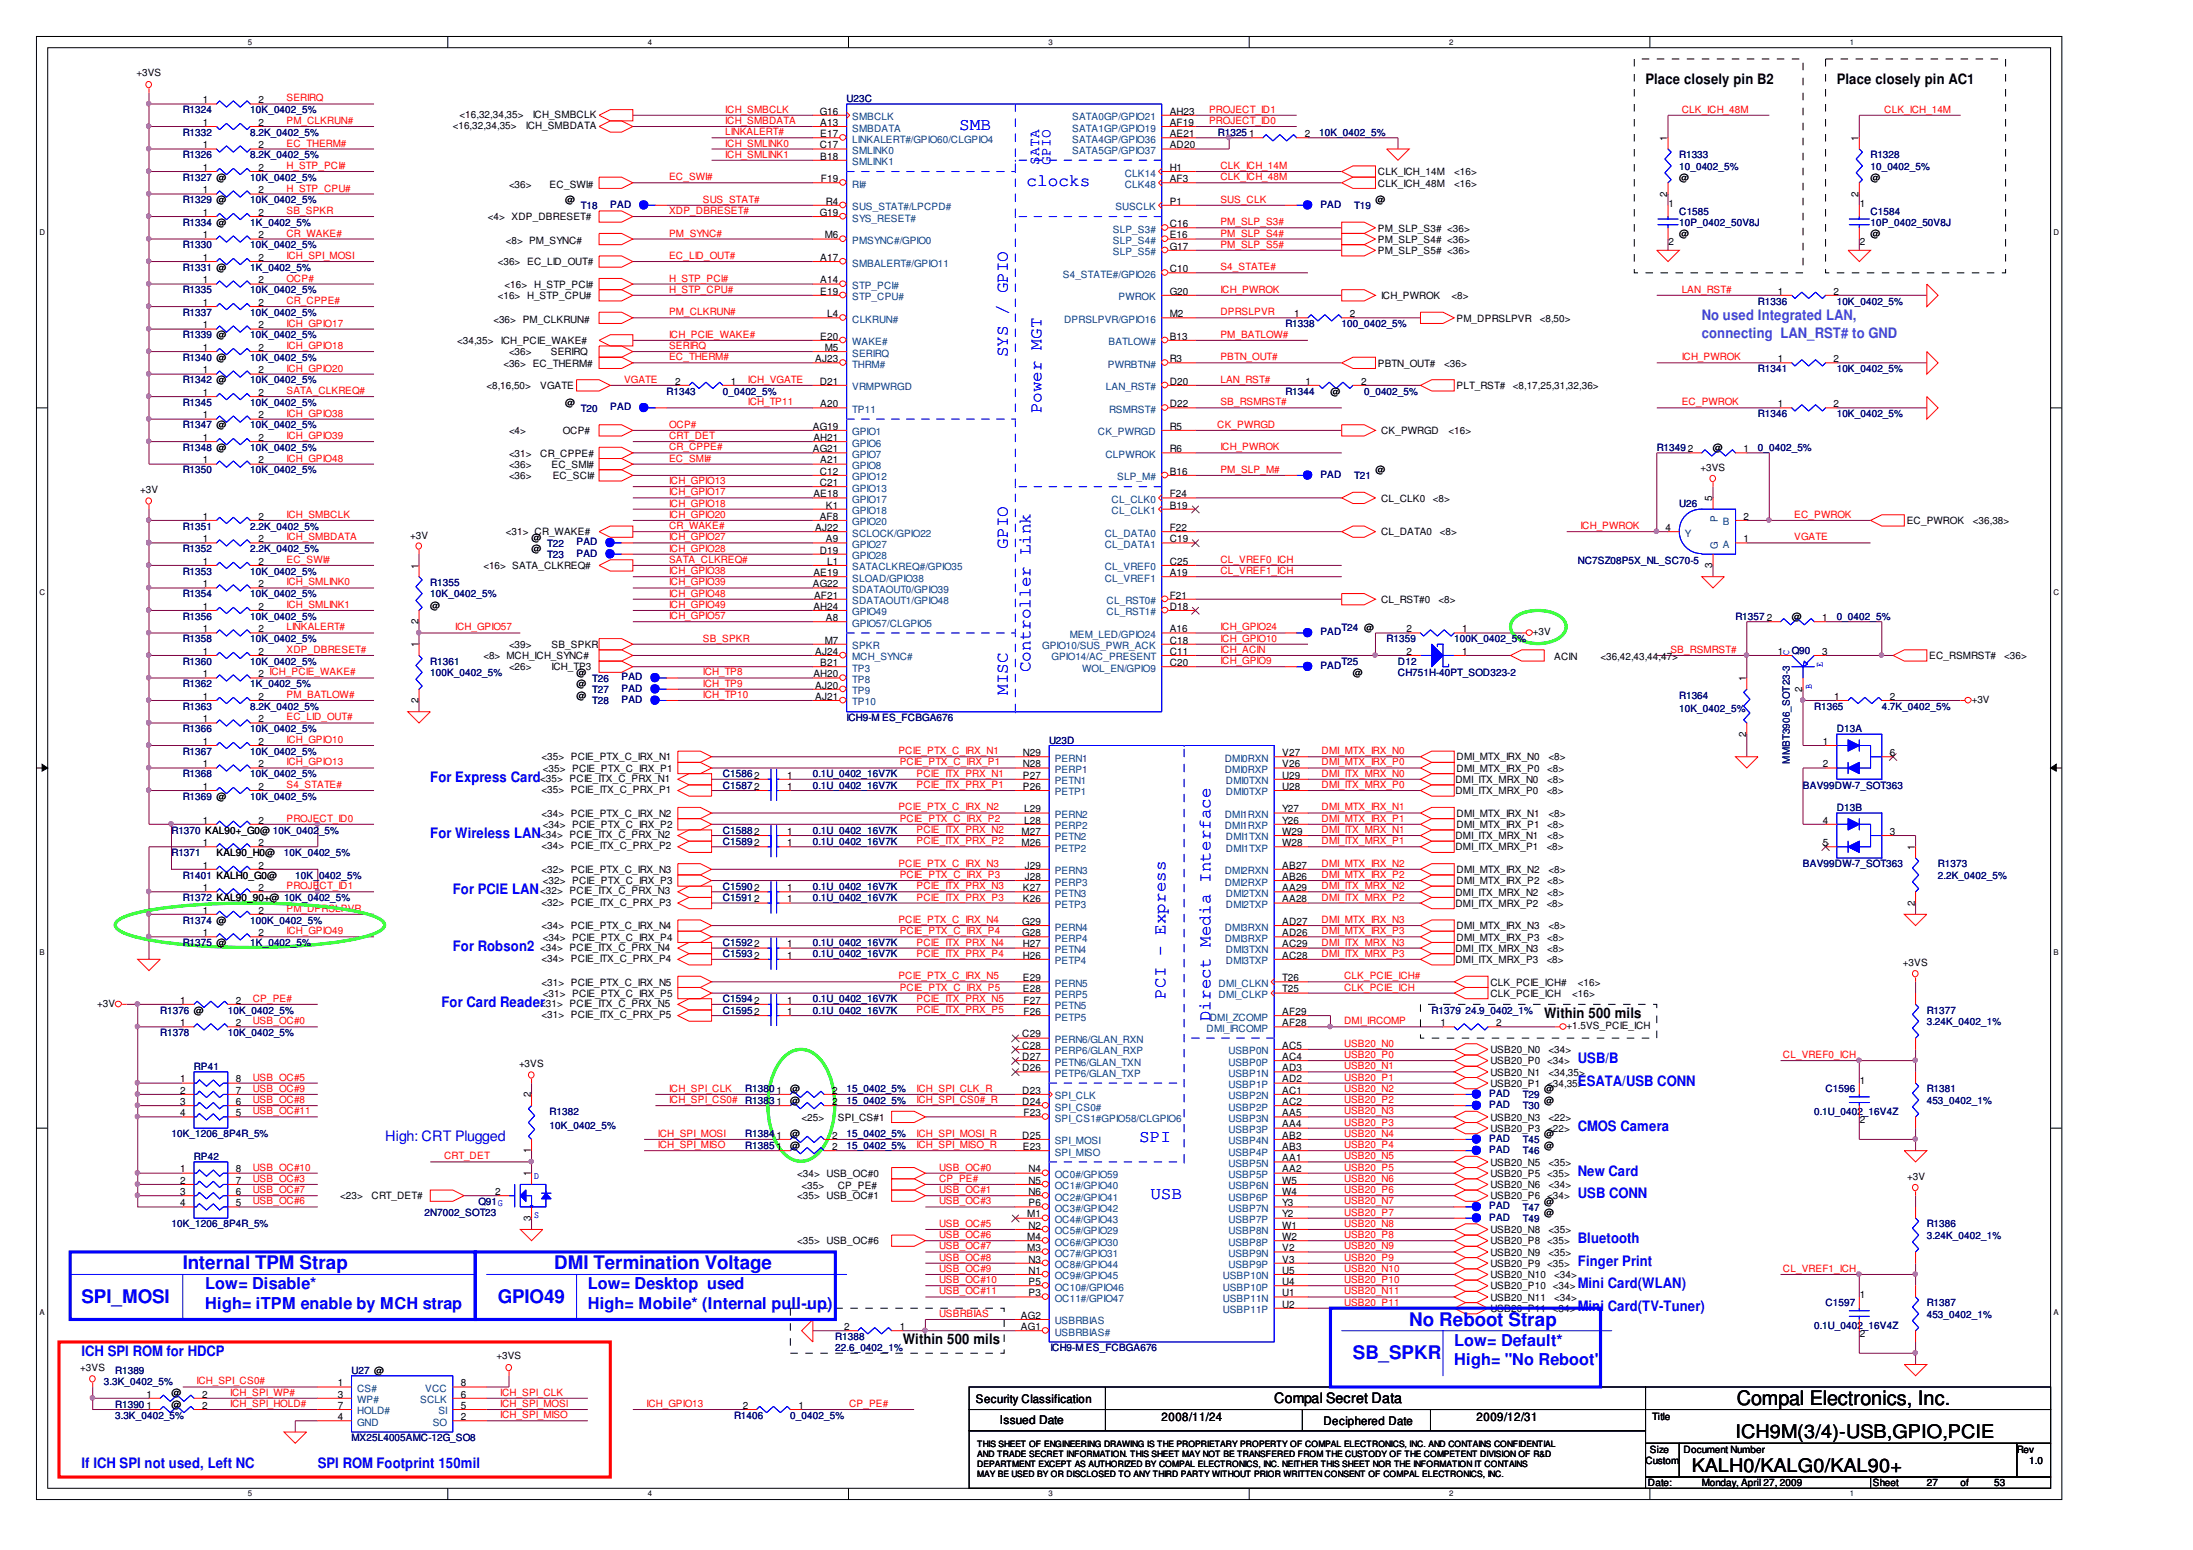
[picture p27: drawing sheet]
<svg xmlns="http://www.w3.org/2000/svg" width="297mm" height="210mm" viewBox="0 0 297 210" stroke-linecap="round" stroke-linejoin="round" font-family="sans-serif">
<defs><g id="words">
<text font-size="2.7" x="235.2" y="190.3">Compal Electronics, Inc.</text>
<g font-size="2.5" fill="#00f">
<text x="24.8" y="171.9">Internal TPM Strap</text>
<text x="75" y="171.9">DMI Termination Voltage</text>
<text x="11" y="176.5">SPI_MOSI</text>
<text x="67.4" y="176.5">GPIO49</text>
<text x="190.9" y="179.5">No Reboot Strap</text>
<text x="183.2" y="184.1">SB_SPKR</text>
</g>
<g font-size="2.5">
<text x="235.1" y="194.8">ICH9M(3/4)-USB,GPIO,PCIE</text>
<text x="229.1" y="199.3">KALH0/KALG0/KAL90+</text>
</g>
<g font-size="2.4" fill="#00f">
<text x="129.9" y="17.6">SMB</text>
<text x="139.1" y="25.2">clocks</text>
<text x="136.5" y="48.4" transform="rotate(-90 136.5 48.4)">SYS / GPIO</text>
<text x="141.1" y="56" transform="rotate(-90 141.1 56)">Power MGT</text>
<text x="136.5" y="74.3" transform="rotate(-90 136.5 74.3)">GPIO</text>
<text x="136.5" y="94.1" transform="rotate(-90 136.5 94.1)">MISC</text>
<text x="139.6" y="91" transform="rotate(-90 139.6 91)">Controller Link</text>
<text x="157.8" y="135.2" transform="rotate(-90 157.8 135.2)">PCI - Express</text>
<text x="163.9" y="138.3" transform="rotate(-90 163.9 138.3)">Direct Media Interface</text>
<text x="154.3" y="154.7">SPI</text>
<text x="155.8" y="162.3">USB</text>
</g>
<g font-size="2.2" fill="#00f">
<text x="27.8" y="174.6">Low= Disable*</text>
<text x="27.8" y="177.2">High= iTPM enable by MCH strap</text>
<text x="79.6" y="174.6">Low= Desktop used</text>
<text x="79.6" y="177.2">High= Mobile* (Internal pull-up)</text>
<text x="197" y="182.2">Low= Default*</text>
<text x="197" y="184.9">High= &quot;No Reboot&quot;</text>
</g>
<g font-size="1.9">
<text x="222.9" y="11.4">Place closely pin B2</text>
<text x="248.8" y="11.4">Place closely pin AC1</text>
<text x="209.2" y="137.9">Within 500 mils</text>
<text x="122.3" y="182.1">Within 500 mils</text>
<text x="172.6" y="190">Compal Secret Data</text>
</g>
<g font-size="1.9" fill="#00f">
<text x="140.7" y="22.3" transform="rotate(-90 140.7 22.3)">SATA</text>
<text x="142.3" y="22.3" transform="rotate(-90 142.3 22.3)">GPIO</text>
<text x="58.3" y="105.9">For Express Card</text>
<text x="58.3" y="113.5">For Wireless LAN</text>
<text x="61.3" y="121.1">For PCIE LAN</text>
<text x="61.3" y="128.7">For Robson2</text>
<text x="59.8" y="136.3">For Card Reader</text>
<text x="213.7" y="144">USB/B</text>
<text x="213.7" y="147">ESATA/USB CONN</text>
<text x="52.2" y="154.5">High: CRT Plugged</text>
<text x="213.7" y="153.1">CMOS Camera</text>
<text x="213.7" y="159.2">New Card</text>
<text x="213.7" y="162.2">USB CONN</text>
<text x="213.7" y="171.4">Finger Print</text>
<text x="213.7" y="168.3">Bluetooth</text>
<text x="213.7" y="174.4">Mini Card(WLAN)</text>
<text x="213.7" y="177.5">Mini Card(TV-Tuner)</text>
<text x="11" y="183.6">ICH SPI ROM for HDCP</text>
<text x="11" y="198.8">If ICH SPI not used, Left NC</text>
<text x="43" y="198.8">SPI ROM Footprint 150mil</text>
</g>
<g font-size="1.9" fill="#007fff">
<text x="230.5" y="43.4">No used Integrated LAN,</text>
<text x="230.5" y="45.7">connecting LAN_RST# to GND</text>
</g>
<g font-size="1.6">
<text x="132.2" y="189.9">Security Classification</text>
<text x="135.4" y="192.8">Issued Date</text>
<text x="157.3" y="192.4">2008/11/24</text>
<text x="179.3" y="193">Deciphered Date</text>
<text x="200" y="192.4">2009/12/31</text>
</g>
<g font-size="1.4">
<text x="18.5" y="10.4">+3VS</text>
<text x="27.5" y="17">1</text>
<text x="27.5" y="14">1</text>
<text x="35" y="17">2</text>
<text x="35" y="14">2</text>
<text x="61.3" y="17.5">&lt;16,32,34,35&gt;</text>
<text x="62.3" y="15.9">&lt;16,32,34,35&gt;</text>
<text x="71.2" y="17.5">ICH_SMBDATA</text>
<text x="72.2" y="15.9">ICH_SMBCLK</text>
<text x="111" y="15.5">G16</text>
<text x="111.1" y="17">A13</text>
<text x="158.4" y="15.5">AH23</text>
<text x="158.4" y="17">AF19</text>
<text x="27.5" y="23.1">1</text>
<text x="27.5" y="20.1">1</text>
<text x="35" y="23.1">2</text>
<text x="35" y="20.1">2</text>
<text x="111" y="20.1">C17</text>
<text x="111.1" y="18.6">E17</text>
<text x="111.1" y="21.6">B18</text>
<text x="158.4" y="18.6">AE21</text>
<text x="158.4" y="20.1">AD20</text>
<text x="158.4" y="23.1">H1</text>
<text x="169.2" y="18.6">1</text>
<text x="176.7" y="18.6">2</text>
<text x="186.6" y="23.7">CLK_ICH_14M</text>
<text x="197" y="23.7">&lt;16&gt;</text>
<text x="225.8" y="19.1" transform="rotate(-90 225.8 19.1)">1</text>
<text x="251.7" y="19.1" transform="rotate(-90 251.7 19.1)">1</text>
<text x="27.5" y="29.2">1</text>
<text x="27.5" y="26.2">1</text>
<text x="35" y="29.2">2</text>
<text x="35" y="26.2">2</text>
<text x="66.1" y="29.8">&lt;4&gt; XDP_DBRESET#</text>
<text x="68.9" y="25.4">&lt;36&gt;</text>
<text x="74.5" y="25.4">EC_SWI#</text>
<text x="76.6" y="27.5">@</text>
<text x="111" y="29.2">G19</text>
<text x="111.2" y="24.7">F19</text>
<text x="111.9" y="27.7">R4</text>
<text x="158.4" y="24.7">AF3</text>
<text x="158.4" y="27.7">P1</text>
<text x="186.3" y="27.5">@</text>
<text x="186.6" y="25.3">CLK_ICH_48M</text>
<text x="197" y="25.3">&lt;16&gt;</text>
<text x="225.8" y="26.6" transform="rotate(-90 225.8 26.6)">2</text>
<text x="226" y="28">1</text>
<text x="227.4" y="24.5">@</text>
<text x="251.7" y="26.6" transform="rotate(-90 251.7 26.6)">2</text>
<text x="251.9" y="28">1</text>
<text x="253.4" y="24.5">@</text>
<text x="27.5" y="32.3">1</text>
<text x="27.5" y="35.3">1</text>
<text x="35" y="32.3">2</text>
<text x="35" y="35.3">2</text>
<text x="67.4" y="35.9">&lt;36&gt; EC_LID_OUT#</text>
<text x="68.5" y="33">&lt;8&gt; PM_SYNC#</text>
<text x="111.1" y="35.3">A17</text>
<text x="111.7" y="32.3">M6</text>
<text x="158.4" y="30.8">C16</text>
<text x="158.4" y="32.3">E16</text>
<text x="158.4" y="33.8">G17</text>
<text x="186.6" y="31.4">PM_SLP_S3# &lt;36&gt;</text>
<text x="186.6" y="32.9">PM_SLP_S4# &lt;36&gt;</text>
<text x="186.6" y="34.4">PM_SLP_S5# &lt;36&gt;</text>
<text x="226" y="33.2">2</text>
<text x="227.4" y="32.1">@</text>
<text x="251.9" y="33.2">2</text>
<text x="253.4" y="32.1">@</text>
<text x="27.5" y="41.4">1</text>
<text x="27.5" y="38.4">1</text>
<text x="35" y="41.4">2</text>
<text x="35" y="38.4">2</text>
<text x="67.4" y="40.5">&lt;16&gt; H_STP_CPU#</text>
<text x="68.4" y="39">&lt;16&gt; H_STP_PCI#</text>
<text x="111.1" y="38.4">A14</text>
<text x="111.1" y="39.9">E19</text>
<text x="158.4" y="36.9">C10</text>
<text x="158.4" y="39.9">G20</text>
<text x="187.1" y="40.5">ICH_PWROK</text>
<text x="196.6" y="40.5">&lt;8&gt;</text>
<text x="240.8" y="39.9">1</text>
<text x="248.4" y="39.9">2</text>
<text x="27.5" y="47.5">1</text>
<text x="27.5" y="44.5">1</text>
<text x="35" y="47.5">2</text>
<text x="35" y="44.5">2</text>
<text x="61.9" y="46.6">&lt;34,35&gt;</text>
<text x="66.8" y="43.7">&lt;36&gt; PM_CLKRUN#</text>
<text x="67.8" y="46.6">ICH_PCIE_WAKE#</text>
<text x="111.1" y="46">E20</text>
<text x="111.7" y="47.5">M5</text>
<text x="112" y="43">L4</text>
<text x="158.4" y="43">M2</text>
<text x="158.4" y="46">B13</text>
<text x="175.3" y="43">1</text>
<text x="182.8" y="43">2</text>
<text x="197.3" y="43.5">PM_DPRSLPVR</text>
<text x="208.6" y="43.5">&lt;8,50&gt;</text>
<text x="27.5" y="53.6">1</text>
<text x="27.5" y="50.6">1</text>
<text x="35" y="53.6">2</text>
<text x="35" y="50.6">2</text>
<text x="65.9" y="52.7">&lt;8,16,50&gt;</text>
<text x="68.2" y="49.6">&lt;36&gt; EC_THERM#</text>
<text x="68.9" y="48.1">&lt;36&gt;</text>
<text x="73.2" y="52.7">VGATE</text>
<text x="74.6" y="48.1">SERIRQ</text>
<text x="91.5" y="52.1">2</text>
<text x="99" y="52.1">1</text>
<text x="110.4" y="49.1">AJ23</text>
<text x="111" y="52.1">D21</text>
<text x="158.4" y="49.1">R3</text>
<text x="158.4" y="52.1">D20</text>
<text x="176.8" y="52.1">1</text>
<text x="180.2" y="53.5">@</text>
<text x="184.3" y="52.1">2</text>
<text x="186.6" y="49.6">PBTN_OUT#</text>
<text x="195.6" y="49.6">&lt;36&gt;</text>
<text x="197.3" y="52.7">PLT_RST#</text>
<text x="204.9" y="52.7">&lt;8,17,25,31,32,36&gt;</text>
<text x="240.8" y="49.1">1</text>
<text x="248.4" y="49.1">2</text>
<text x="27.5" y="59.7">1</text>
<text x="27.5" y="56.7">1</text>
<text x="35" y="59.7">2</text>
<text x="35" y="56.7">2</text>
<text x="68.9" y="58.8">&lt;4&gt;</text>
<text x="76.2" y="58.8">OCP#</text>
<text x="76.6" y="55">@</text>
<text x="110.1" y="58.2">AG19</text>
<text x="110.2" y="59.7">AH21</text>
<text x="111.1" y="55.1">A20</text>
<text x="158.4" y="55.1">D22</text>
<text x="158.4" y="58.2">R5</text>
<text x="187.1" y="58.8">CK_PWRGD</text>
<text x="196.2" y="58.8">&lt;16&gt;</text>
<text x="240.8" y="55.1">1</text>
<text x="248.4" y="55.1">2</text>
<text x="27.5" y="62.8">1</text>
<text x="35" y="62.8">2</text>
<text x="68.9" y="61.8">&lt;31&gt;</text>
<text x="68.9" y="63.4">&lt;36&gt;</text>
<text x="68.9" y="64.9">&lt;36&gt;</text>
<text x="73.2" y="61.8">CR_CPPE#</text>
<text x="74.7" y="63.4">EC_SMI#</text>
<text x="74.9" y="64.9">EC_SCI#</text>
<text x="110.1" y="61.2">AG21</text>
<text x="111" y="64.3">C12</text>
<text x="111" y="65.8">C21</text>
<text x="111.1" y="62.8">A21</text>
<text x="158.4" y="61.2">R6</text>
<text x="158.4" y="64.3">B16</text>
<text x="186.3" y="64.1">@</text>
<text x="228.6" y="61.2">2</text>
<text x="230.3" y="63.8">+3VS</text>
<text x="232" y="61.1">@</text>
<text x="236.2" y="61.2">1</text>
<text x="19" y="66.8">+3V</text>
<text x="27.5" y="70.4">1</text>
<text x="35" y="70.4">2</text>
<text x="110.2" y="67.3">AE18</text>
<text x="110.4" y="71.9">AJ22</text>
<text x="111" y="70.4">AF8</text>
<text x="111.9" y="68.9">K1</text>
<text x="158.4" y="71.9">F22</text>
<text x="158.4" y="67.3">F24</text>
<text x="158.4" y="68.9">B19</text>
<text x="187.1" y="67.9">CL_CLK0</text>
<text x="194.1" y="67.9">&lt;8&gt;</text>
<text x="225.6" y="71.9">4</text>
<text x="231.9" y="67.8" transform="rotate(-90 231.9 67.8)">5</text>
<text x="236.2" y="70.4">2</text>
<text x="258.3" y="71">EC_PWROK</text>
<text x="267.2" y="71">&lt;36,38&gt;</text>
<text x="27.5" y="76.5">1</text>
<text x="27.5" y="73.4">1</text>
<text x="35" y="76.5">2</text>
<text x="35" y="73.4">2</text>
<text x="55.6" y="72.9">+3V</text>
<text x="56.7" y="77" transform="rotate(-90 56.7 77)">1</text>
<text x="65.5" y="77.1">&lt;16&gt; SATA_CLKREQ#</text>
<text x="68.5" y="72.5">&lt;31&gt; CR_WAKE#</text>
<text x="72" y="74.8">@</text>
<text x="72" y="73.3">@</text>
<text x="111" y="75">D19</text>
<text x="111.9" y="73.4">A9</text>
<text x="112" y="76.5">L1</text>
<text x="158.4" y="73.4">C19</text>
<text x="158.4" y="76.5">C25</text>
<text x="187.1" y="72.5">CL_DATA0</text>
<text x="195" y="72.5">&lt;8&gt;</text>
<text x="231.9" y="76.9" transform="rotate(-90 231.9 76.9)">3</text>
<text x="236.2" y="73.4">1</text>
<text x="27.5" y="82.6">1</text>
<text x="27.5" y="79.5">1</text>
<text x="35" y="82.6">2</text>
<text x="35" y="79.5">2</text>
<text x="58.3" y="82.4">@</text>
<text x="110.1" y="79.5">AG22</text>
<text x="110.2" y="78">AE19</text>
<text x="110.2" y="82.6">AH24</text>
<text x="110.3" y="81.1">AF21</text>
<text x="158.4" y="78">A19</text>
<text x="158.4" y="81.1">F21</text>
<text x="158.4" y="82.6">D18</text>
<text x="187.1" y="81.6">CL_RST#0</text>
<text x="194.8" y="81.6">&lt;8&gt;</text>
<text x="242.7" y="83.9">@</text>
<text x="27.5" y="88.7">1</text>
<text x="27.5" y="85.6">1</text>
<text x="35" y="88.7">2</text>
<text x="35" y="85.6">2</text>
<text x="56.7" y="87.7" transform="rotate(-90 56.7 87.7)">1</text>
<text x="56.7" y="84.5" transform="rotate(-90 56.7 84.5)">2</text>
<text x="65.5" y="89.3">&lt;8&gt; MCH_ICH_SYNC#</text>
<text x="68.9" y="87.7">&lt;39&gt;</text>
<text x="74.7" y="87.7">SB_SPKR</text>
<text x="110.4" y="88.7">AJ24</text>
<text x="111.7" y="87.2">M7</text>
<text x="111.9" y="84.1">A8</text>
<text x="158.4" y="85.6">A16</text>
<text x="158.4" y="87.2">C18</text>
<text x="158.4" y="88.7">C11</text>
<text x="190.5" y="85.6">2</text>
<text x="190.5" y="88.7">2</text>
<text x="198.1" y="85.6">1</text>
<text x="198.1" y="88.7">1</text>
<text x="207.6" y="86">+3V</text>
<text x="210.5" y="89.4">ACIN</text>
<text x="216.8" y="89.4">&lt;36,42,43,44,47&gt;</text>
<text x="239.3" y="84.1">2</text>
<text x="240.8" y="88.7">1</text>
<text x="246.8" y="84.1">1</text>
<text x="246.8" y="88.7">3</text>
<text x="261.3" y="89.3">EC_RSMRST#</text>
<text x="271.5" y="89.3">&lt;36&gt;</text>
<text x="27.5" y="91.7">1</text>
<text x="27.5" y="94.8">1</text>
<text x="35" y="91.7">2 ICH_PCIE_WAKE#</text>
<text x="35" y="94.8">2</text>
<text x="56.7" y="95.2" transform="rotate(-90 56.7 95.2)">2</text>
<text x="68.9" y="90.8">&lt;26&gt;</text>
<text x="74.7" y="90.8">ICH_TP3</text>
<text x="78.1" y="93.1">@</text>
<text x="78.1" y="94.6">@</text>
<text x="78.1" y="91.6">@</text>
<text x="110.2" y="91.7">AH20</text>
<text x="110.4" y="93.2">AJ20</text>
<text x="110.4" y="94.8">AJ21</text>
<text x="111.1" y="90.2">B21</text>
<text x="158.4" y="90.2">C20</text>
<text x="183.2" y="91.6">@</text>
<text x="236.5" y="92.2" transform="rotate(-90 236.5 92.2)">1</text>
<text x="244.1" y="93.7" transform="rotate(-90 244.1 93.7)">2</text>
<text x="248.4" y="94.8">1</text>
<text x="256" y="94.8">2</text>
<text x="267.1" y="95.2">+3V</text>
<text x="27.5" y="100.9">1</text>
<text x="27.5" y="97.8">1</text>
<text x="35" y="100.9">2</text>
<text x="35" y="97.8">2</text>
<text x="236.5" y="99.8" transform="rotate(-90 236.5 99.8)">2</text>
<text x="246.9" y="100.9">1</text>
<text x="27.5" y="107">1</text>
<text x="27.5" y="103.9">1</text>
<text x="35" y="107">2</text>
<text x="35" y="103.9">2</text>
<text x="73.2" y="105.9">&lt;35&gt; PCIE_ITX_C_PRX_N1</text>
<text x="73.4" y="107.4">&lt;35&gt; PCIE_ITX_C_PRX_P1</text>
<text x="73.4" y="103">&lt;35&gt; PCIE_PTX_C_IRX_N1</text>
<text x="73.5" y="104.5">&lt;35&gt; PCIE_PTX_C_IRX_P1</text>
<text x="106.6" y="107">1</text>
<text x="106.6" y="105.4">1</text>
<text x="138.5" y="102.4">N29</text>
<text x="138.5" y="103.9">N28</text>
<text x="138.5" y="105.4">P27</text>
<text x="138.5" y="107">P26</text>
<text x="173.7" y="105.4">U29</text>
<text x="173.7" y="107">U28</text>
<text x="173.7" y="102.4">V27</text>
<text x="173.7" y="103.9">V26</text>
<text x="197.1" y="107.6">DMI_ITX_MRX_P0</text>
<text x="197.1" y="106">DMI_ITX_MRX_N0</text>
<text x="197.3" y="103">DMI_MTX_IRX_N0</text>
<text x="197.3" y="104.5">DMI_MTX_IRX_P0</text>
<text x="209.5" y="107.6">&lt;8&gt;</text>
<text x="209.6" y="104.5">&lt;8&gt;</text>
<text x="209.6" y="106">&lt;8&gt;</text>
<text x="209.8" y="103">&lt;8&gt;</text>
<text x="246.9" y="103.9">2</text>
<text x="256" y="102.4">6</text>
<text x="27.5" y="111.5">1</text>
<text x="35" y="111.5">2</text>
<text x="73.2" y="113.5">&lt;34&gt; PCIE_ITX_C_PRX_N2</text>
<text x="73.4" y="110.6">&lt;34&gt; PCIE_PTX_C_IRX_N2</text>
<text x="73.5" y="112.1">&lt;34&gt; PCIE_PTX_C_IRX_P2</text>
<text x="106.6" y="113.1">1</text>
<text x="138.4" y="113.1">M27</text>
<text x="138.7" y="110">L29</text>
<text x="138.7" y="111.5">L28</text>
<text x="173.7" y="113.1">W29</text>
<text x="173.7" y="110">Y27</text>
<text x="173.7" y="111.5">Y26</text>
<text x="197.1" y="113.7">DMI_ITX_MRX_N1</text>
<text x="197.3" y="110.6">DMI_MTX_IRX_N1</text>
<text x="197.3" y="112.1">DMI_MTX_IRX_P1</text>
<text x="209.6" y="112.1">&lt;8&gt;</text>
<text x="209.6" y="113.7">&lt;8&gt;</text>
<text x="209.8" y="110.6">&lt;8&gt;</text>
<text x="246.9" y="111.5">4</text>
<text x="256" y="113.1">3</text>
<text x="27.5" y="114.6">1</text>
<text x="27.5" y="117.6">1</text>
<text x="29.3" y="115.9">KAL90_H0@</text>
<text x="35" y="114.6">2</text>
<text x="35" y="117.6">2</text>
<text x="73.4" y="118.2">&lt;32&gt; PCIE_PTX_C_IRX_N3</text>
<text x="73.4" y="115">&lt;34&gt; PCIE_ITX_C_PRX_P2</text>
<text x="73.5" y="119.7">&lt;32&gt; PCIE_PTX_C_IRX_P3</text>
<text x="106.6" y="114.6">1</text>
<text x="138.4" y="114.6">M26</text>
<text x="138.8" y="117.6">J29</text>
<text x="138.8" y="119.2">J28</text>
<text x="173.7" y="114.6">W28</text>
<text x="173.7" y="117.6">AB27</text>
<text x="173.7" y="119.2">AB26</text>
<text x="197.1" y="115.2">DMI_ITX_MRX_P1</text>
<text x="197.3" y="118.2">DMI_MTX_IRX_N2</text>
<text x="197.3" y="119.7">DMI_MTX_IRX_P2</text>
<text x="209.5" y="115.2">&lt;8&gt;</text>
<text x="209.6" y="119.7">&lt;8&gt;</text>
<text x="209.8" y="118.2">&lt;8&gt;</text>
<text x="246.9" y="114.6">5</text>
<text x="259.4" y="115.1" transform="rotate(-90 259.4 115.1)">1</text>
<text x="27.5" y="123.7">1</text>
<text x="27.5" y="120.7">1</text>
<text x="35" y="123.7">2</text>
<text x="35" y="120.7">2</text>
<text x="73.2" y="121.1">&lt;32&gt; PCIE_ITX_C_PRX_N3</text>
<text x="73.4" y="122.6">&lt;32&gt; PCIE_ITX_C_PRX_P3</text>
<text x="73.4" y="125.8">&lt;34&gt; PCIE_PTX_C_IRX_N4</text>
<text x="106.6" y="120.7">1</text>
<text x="106.6" y="122.2">1</text>
<text x="138.5" y="125.3">G29</text>
<text x="138.5" y="120.7">K27</text>
<text x="138.5" y="122.2">K26</text>
<text x="173.7" y="120.7">AA29</text>
<text x="173.7" y="122.2">AA28</text>
<text x="173.7" y="125.3">AD27</text>
<text x="197.1" y="122.8">DMI_ITX_MRX_P2</text>
<text x="197.1" y="121.3">DMI_ITX_MRX_N2</text>
<text x="197.3" y="125.8">DMI_MTX_IRX_N3</text>
<text x="209.5" y="122.8">&lt;8&gt;</text>
<text x="209.6" y="121.3">&lt;8&gt;</text>
<text x="209.8" y="125.8">&lt;8&gt;</text>
<text x="259.4" y="122.6" transform="rotate(-90 259.4 122.6)">2</text>
<text x="27.5" y="126.8">1</text>
<text x="35" y="126.8">2</text>
<text x="73.2" y="128.7">&lt;34&gt; PCIE_ITX_C_PRX_N4</text>
<text x="73.4" y="130.2">&lt;34&gt; PCIE_ITX_C_PRX_P4</text>
<text x="73.5" y="127.4">&lt;34&gt; PCIE_PTX_C_IRX_P4</text>
<text x="106.6" y="128.3">1</text>
<text x="106.6" y="129.8">1</text>
<text x="138.5" y="126.8">G28</text>
<text x="138.5" y="128.3">H27</text>
<text x="138.5" y="129.8">H26</text>
<text x="173.7" y="128.3">AC29</text>
<text x="173.7" y="129.8">AC28</text>
<text x="173.7" y="126.8">AD26</text>
<text x="197.1" y="130.4">DMI_ITX_MRX_P3</text>
<text x="197.1" y="128.9">DMI_ITX_MRX_N3</text>
<text x="197.3" y="127.4">DMI_MTX_IRX_P3</text>
<text x="209.5" y="130.4">&lt;8&gt;</text>
<text x="209.6" y="127.4">&lt;8&gt;</text>
<text x="209.6" y="128.9">&lt;8&gt;</text>
<text x="257.8" y="130.8">+3VS</text>
<text x="13.2" y="136.3">+3V</text>
<text x="24.4" y="135.9">1</text>
<text x="31.9" y="135.9">2</text>
<text x="73.2" y="136.3">&lt;31&gt; PCIE_ITX_C_PRX_N5</text>
<text x="73.4" y="137.9">&lt;31&gt; PCIE_ITX_C_PRX_P5</text>
<text x="73.4" y="133.5">&lt;31&gt; PCIE_PTX_C_IRX_N5</text>
<text x="73.5" y="135">&lt;31&gt; PCIE_PTX_C_IRX_P5</text>
<text x="106.6" y="137.4">1</text>
<text x="106.6" y="135.9">1</text>
<text x="138.5" y="132.9">E29</text>
<text x="138.5" y="134.4">E28</text>
<text x="138.6" y="135.9">F27</text>
<text x="138.6" y="137.4">F26</text>
<text x="173.7" y="132.9">T26</text>
<text x="173.7" y="134.4">T25</text>
<text x="173.7" y="137.4">AF29</text>
<text x="201.9" y="133.5">CLK_PCIE_ICH#</text>
<text x="201.9" y="135">CLK_PCIE_ICH</text>
<text x="213" y="135">&lt;16&gt;</text>
<text x="213.7" y="133.5">&lt;16&gt;</text>
<text x="24.4" y="139">1</text>
<text x="31.9" y="139">2</text>
<text x="138.5" y="140.5">C29</text>
<text x="138.5" y="142">C28</text>
<text x="138.5" y="143.5">D27</text>
<text x="173.7" y="142">AC5</text>
<text x="173.7" y="143.5">AC4</text>
<text x="173.7" y="139">AF28</text>
<text x="195.1" y="139">1</text>
<text x="201.9" y="142.6">USB20_N0</text>
<text x="202.6" y="139">2</text>
<text x="209.8" y="142.6">&lt;34&gt;</text>
<text x="212.2" y="139.4">+1.5VS_PCIE_ICH</text>
<text x="24.4" y="146.6">1</text>
<text x="24.4" y="148.1">2</text>
<text x="24.4" y="149.6">3</text>
<text x="31.9" y="146.6">8</text>
<text x="31.9" y="148.1">7</text>
<text x="31.9" y="149.6">6</text>
<text x="70.3" y="144.5">+3VS</text>
<text x="71.9" y="148.6" transform="rotate(-90 71.9 148.6)">2</text>
<text x="105.2" y="148.1">1</text>
<text x="105.2" y="149.6">1</text>
<text x="107" y="147.9">@</text>
<text x="107" y="149.5">@</text>
<text x="112.7" y="148.1">2</text>
<text x="112.7" y="149.6">2</text>
<text x="138.5" y="145.1">D26</text>
<text x="138.5" y="148.1">D23</text>
<text x="138.5" y="149.6">D24</text>
<text x="173.7" y="145.1">AD3</text>
<text x="173.7" y="146.6">AD2</text>
<text x="173.7" y="148.1">AC1</text>
<text x="173.7" y="149.6">AC2</text>
<text x="201.9" y="145.7">USB20_N1</text>
<text x="201.9" y="147.2">USB20_P1 &lt;34,35&gt;</text>
<text x="201.9" y="144.1">USB20_P0 &lt;34&gt;</text>
<text x="209.2" y="149.5">@</text>
<text x="209.2" y="147.9">@</text>
<text x="209.8" y="145.7">&lt;34,35&gt;</text>
<text x="251.9" y="146.8">1</text>
<text x="24.4" y="151.2">4</text>
<text x="31.9" y="151.2">5</text>
<text x="105.2" y="155.7">1</text>
<text x="105.2" y="154.2">1</text>
<text x="107" y="155.6">@</text>
<text x="107" y="154">@</text>
<text x="108.6" y="151.8">&lt;25&gt;</text>
<text x="112.7" y="155.7">2</text>
<text x="112.7" y="154.2">2</text>
<text x="113.5" y="151.8">SPI_CS#1</text>
<text x="138.5" y="154.2">D25</text>
<text x="138.5" y="155.7">E23</text>
<text x="138.6" y="151.2">F23</text>
<text x="173.7" y="151.2">AA5</text>
<text x="173.7" y="152.7">AA4</text>
<text x="173.7" y="154.2">AB2</text>
<text x="173.7" y="155.7">AB3</text>
<text x="201.9" y="153.3">USB20_P3 &lt;22&gt;</text>
<text x="201.9" y="151.8">USB20_N3</text>
<text x="209.2" y="155.6">@</text>
<text x="209.2" y="154">@</text>
<text x="209.8" y="151.8">&lt;22&gt;</text>
<text x="251.9" y="152.1">2</text>
<text x="24.4" y="158.8">1</text>
<text x="24.4" y="160.3">2</text>
<text x="24.4" y="161.8">3</text>
<text x="31.9" y="158.8">8</text>
<text x="31.9" y="160.3">7</text>
<text x="31.9" y="161.8">6</text>
<text x="67.1" y="161.8">2</text>
<text x="71.9" y="159.3" transform="rotate(-90 71.9 159.3)">1</text>
<text x="71.9" y="156.2" transform="rotate(-90 71.9 156.2)">1</text>
<text x="108" y="159.4">&lt;34&gt; USB_OC#0</text>
<text x="108.6" y="161.1">&lt;35&gt;</text>
<text x="113.5" y="161.1">CP_PE#</text>
<text x="139.3" y="158.8">N4</text>
<text x="139.3" y="160.3">N5</text>
<text x="139.3" y="161.8">N6</text>
<text x="173.7" y="157.3">AA1</text>
<text x="173.7" y="158.8">AA2</text>
<text x="173.7" y="160.3">W5</text>
<text x="173.7" y="161.8">W4</text>
<text x="201.9" y="160.9">USB20_N6</text>
<text x="201.9" y="157.8">USB20_N5</text>
<text x="201.9" y="159.4">USB20_P5 &lt;35&gt;</text>
<text x="209.8" y="160.9">&lt;34&gt;</text>
<text x="209.8" y="157.8">&lt;35&gt;</text>
<text x="258.3" y="159.8">+3V</text>
<text x="24.4" y="163.3">4</text>
<text x="31.9" y="163.3">5</text>
<text x="46.1" y="162.4">&lt;23&gt;</text>
<text x="50.3" y="162.4">CRT_DET#</text>
<text x="71.9" y="165.3" transform="rotate(-90 71.9 165.3)">3</text>
<text x="108" y="162.4">&lt;35&gt; USB_OC#1</text>
<text x="139.1" y="164.9">M1</text>
<text x="139.1" y="167.9">M4</text>
<text x="139.3" y="163.4">P6</text>
<text x="139.3" y="166.4">N2</text>
<text x="173.7" y="163.4">Y3</text>
<text x="173.7" y="164.9">Y2</text>
<text x="173.7" y="166.4">W1</text>
<text x="173.7" y="167.9">W2</text>
<text x="201.9" y="162.4">USB20_P6 &lt;34&gt;</text>
<text x="201.9" y="167">USB20_N8</text>
<text x="209.2" y="163.2">@</text>
<text x="209.2" y="164.7">@</text>
<text x="209.8" y="167">&lt;35&gt;</text>
<text x="108" y="168.5">&lt;35&gt; USB_OC#6</text>
<text x="139.1" y="169.4">M3</text>
<text x="139.3" y="171">N3</text>
<text x="139.3" y="172.5">N1</text>
<text x="173.7" y="169.4">V2</text>
<text x="173.7" y="171">V3</text>
<text x="173.7" y="172.5">U5</text>
<text x="201.9" y="168.5">USB20_P8 &lt;35&gt;</text>
<text x="201.9" y="173.1">USB20_N10</text>
<text x="201.9" y="170">USB20_N9</text>
<text x="201.9" y="171.6">USB20_P9 &lt;35&gt;</text>
<text x="209.8" y="170">&lt;35&gt;</text>
<text x="210.5" y="173.1">&lt;34&gt;</text>
<text x="138.3" y="178.6">AG2</text>
<text x="139.3" y="174">P5</text>
<text x="139.3" y="175.5">P3</text>
<text x="173.7" y="174">U4</text>
<text x="173.7" y="175.5">U1</text>
<text x="173.7" y="177.1">U2</text>
<text x="201.9" y="174.6">USB20_P10 &lt;34&gt;</text>
<text x="201.9" y="176.1">USB20_N11</text>
<text x="201.9" y="177.7">USB20_P11 &lt;34&gt;</text>
<text x="210.5" y="176.1">&lt;34&gt;</text>
<text x="251.9" y="175.8">1</text>
<text x="10.9" y="185.7">+3VS</text>
<text x="67.3" y="184.1">+3VS</text>
<text x="114.3" y="180.1">2</text>
<text x="121.9" y="180.1">1</text>
<text x="138.3" y="180.1">AG1</text>
<text x="251.9" y="181">2</text>
<text x="19.8" y="189.3">1</text>
<text x="19.8" y="190.8">1</text>
<text x="23.2" y="190.6">@</text>
<text x="23.2" y="189.1">@</text>
<text x="27.4" y="189.3">2</text>
<text x="27.4" y="190.8">2</text>
<text x="45.7" y="187.7">1</text>
<text x="45.7" y="189.3">3</text>
<text x="45.7" y="190.8">7</text>
<text x="62.4" y="187.7">8</text>
<text x="62.4" y="189.3">6</text>
<text x="62.4" y="190.8">5</text>
<text x="100.6" y="190.8">2</text>
<text x="108.1" y="190.8">1</text>
<text x="45.7" y="192.3">4</text>
<text x="62.4" y="192.3">2</text>
<text x="223.5" y="196.7">Size</text>
<text x="223.8" y="192.3">Title</text>
<text x="228" y="196.7">Document Number</text>
<text x="273.2" y="196.7">Rev</text>
<text x="222.9" y="198.2">Custom</text>
<text x="223.2" y="201.3">Date:</text>
<text x="230.5" y="201.3">Monday, April 27, 2009</text>
<text x="253.7" y="201.3">Sheet</text>
<text x="261" y="201.3">27</text>
<text x="265.5" y="201.3">of</text>
<text x="270.1" y="201.3">53</text>
<text x="274.9" y="198.2">1.0</text>
</g>
<g font-size="1.4" fill="#00007f">
<text x="24.8" y="15.4">R1324</text>
<text x="33.9" y="15.4">10K_0402_5%</text>
<text x="114.7" y="13.8">U23C</text>
<text x="24.8" y="18.4">R1332</text>
<text x="24.8" y="21.4">R1326</text>
<text x="33.9" y="18.4">8.2K_0402_5%</text>
<text x="33.9" y="21.4">8.2K_0402_5%</text>
<text x="165" y="18.4">R1325</text>
<text x="178.7" y="18.4">10K_0402_5%</text>
<text x="227.4" y="21.4">R1333</text>
<text x="227.4" y="23">10_0402_5%</text>
<text x="253.4" y="21.4">R1328</text>
<text x="253.4" y="23">10_0402_5%</text>
<text x="24.8" y="24.5">R1327 @</text>
<text x="24.8" y="27.5">R1329 @</text>
<text x="33.9" y="24.5">10K_0402_5%</text>
<text x="33.9" y="27.5">10K_0402_5%</text>
<text x="78.7" y="28.3">T18</text>
<text x="82.7" y="28.1">PAD</text>
<text x="178.8" y="28.1">PAD</text>
<text x="183.4" y="28.3">T19</text>
<text x="227.4" y="29.1">C1585</text>
<text x="253.4" y="29.1">C1584</text>
<text x="24.8" y="33.6">R1330</text>
<text x="24.8" y="30.6">R1334 @</text>
<text x="33.9" y="33.6">10K_0402_5%</text>
<text x="33.9" y="30.6">1K_0402_5%</text>
<text x="227.4" y="30.6">10P_0402_50V8J</text>
<text x="253.4" y="30.6">10P_0402_50V8J</text>
<text x="24.8" y="36.7">R1331 @</text>
<text x="24.8" y="39.7">R1335</text>
<text x="33.9" y="36.7">1K_0402_5%</text>
<text x="33.9" y="39.7">10K_0402_5%</text>
<text x="238.1" y="41.3">R1336</text>
<text x="248.8" y="41.3">10K_0402_5%</text>
<text x="24.8" y="42.8">R1337</text>
<text x="24.8" y="45.8">R1339 @</text>
<text x="33.9" y="42.8">10K_0402_5%</text>
<text x="33.9" y="45.8">10K_0402_5%</text>
<text x="174.1" y="44.3">R1338</text>
<text x="181.7" y="44.3">100_0402_5%</text>
<text x="24.8" y="51.9">R1342 @</text>
<text x="24.8" y="48.9">R1340 @</text>
<text x="33.9" y="51.9">10K_0402_5%</text>
<text x="33.9" y="48.9">10K_0402_5%</text>
<text x="90.3" y="53.5">R1343</text>
<text x="97.9" y="53.5">0_0402_5%</text>
<text x="174.1" y="53.5">R1344</text>
<text x="184.8" y="53.5">0_0402_5%</text>
<text x="238.1" y="50.4">R1341</text>
<text x="248.8" y="50.4">10K_0402_5%</text>
<text x="24.8" y="55">R1345</text>
<text x="24.8" y="58">R1347 @</text>
<text x="33.9" y="55">10K_0402_5%</text>
<text x="33.9" y="58">10K_0402_5%</text>
<text x="78.7" y="55.7">T20</text>
<text x="82.7" y="55.6">PAD</text>
<text x="238.1" y="56.5">R1346</text>
<text x="248.8" y="56.5">10K_0402_5%</text>
<text x="24.8" y="61.1">R1348 @</text>
<text x="24.8" y="64.1">R1350</text>
<text x="33.9" y="61.1">10K_0402_5%</text>
<text x="33.9" y="64.1">10K_0402_5%</text>
<text x="178.8" y="64.7">PAD</text>
<text x="183.4" y="64.9">T21</text>
<text x="224.4" y="61.1">R1349</text>
<text x="238.1" y="61.1">0_0402_5%</text>
<text x="24.8" y="71.7">R1351</text>
<text x="33.9" y="71.7">2.2K_0402_5%</text>
<text x="227.4" y="68.7">U26</text>
<text x="24.8" y="77.8">R1353</text>
<text x="24.8" y="74.8">R1352</text>
<text x="33.9" y="77.8">10K_0402_5%</text>
<text x="33.9" y="74.8">2.2K_0402_5%</text>
<text x="74.1" y="75.6">T23</text>
<text x="74.1" y="74">T22</text>
<text x="78.1" y="75.4">PAD</text>
<text x="78.1" y="73.9">PAD</text>
<text x="213.7" y="76.3">NC7SZ08P5X_NL_SC70-5</text>
<text x="24.8" y="83.9">R1356</text>
<text x="24.8" y="80.9">R1354</text>
<text x="33.9" y="83.9">10K_0402_5%</text>
<text x="33.9" y="80.9">10K_0402_5%</text>
<text x="58.3" y="79.4">R1355</text>
<text x="58.3" y="80.9">10K_0402_5%</text>
<text x="235.1" y="83.9">R1357</text>
<text x="248.8" y="83.9">0_0402_5%</text>
<text x="24.8" y="87">R1358</text>
<text x="33.9" y="87">10K_0402_5%</text>
<text x="178.8" y="86">PAD</text>
<text x="181.7" y="85.5">T24 @</text>
<text x="187.8" y="87">R1359</text>
<text x="197" y="87">100K_0402_5%</text>
<text x="242.7" y="88.5">Q90</text>
<text x="24.8" y="90">R1360</text>
<text x="24.8" y="93.1">R1362</text>
<text x="33.9" y="90">10K_0402_5%</text>
<text x="33.9" y="93.1">1K_0402_5%</text>
<text x="58.3" y="90">R1361</text>
<text x="58.3" y="91.6">100K_0402_5%</text>
<text x="80.2" y="93.8">T27</text>
<text x="80.2" y="95.4">T28</text>
<text x="80.2" y="92.3">T26</text>
<text x="84.2" y="93.7">PAD</text>
<text x="84.2" y="95.2">PAD</text>
<text x="84.2" y="92.1">PAD</text>
<text x="178.8" y="90.6">PAD</text>
<text x="181.7" y="90">T25</text>
<text x="189.3" y="90">D12</text>
<text x="189.3" y="91.6">CH751H-40PT_SOD323-2</text>
<text x="227.4" y="94.6">R1364</text>
<text x="24.8" y="99.2">R1366</text>
<text x="24.8" y="96.1">R1363</text>
<text x="33.9" y="99.2">10K_0402_5%</text>
<text x="33.9" y="96.1">8.2K_0402_5%</text>
<text x="114.7" y="97.6">ICH9-M ES_FCBGA676</text>
<text x="142.1" y="100.7">U23D</text>
<text x="227.4" y="96.5">10K_0402_5%</text>
<text x="245.7" y="96.1">R1365</text>
<text x="248.8" y="99.2">D13A</text>
<text x="254.9" y="96.1">4.7K_0402_5%</text>
<text x="24.8" y="102.2">R1367</text>
<text x="24.8" y="105.3">R1368</text>
<text x="33.9" y="102.2">10K_0402_5%</text>
<text x="33.9" y="105.3">10K_0402_5%</text>
<text x="97.9" y="106.8">C15872</text>
<text x="97.9" y="105.3">C15862</text>
<text x="110.1" y="106.8">0.1U_0402_16V7K</text>
<text x="110.1" y="105.3">0.1U_0402_16V7K</text>
<text x="242.4" y="103.4" transform="rotate(-90 242.4 103.4)">MMBT3906_SOT23-3</text>
<text x="244.2" y="106.8">BAV99DW-7_SOT363</text>
<text x="23.2" y="112.9">R1370 KAL90+_G0@ 10K_0402_5%</text>
<text x="24.8" y="108.3">R1369 @</text>
<text x="33.9" y="108.3">10K_0402_5%</text>
<text x="97.9" y="112.9">C15882</text>
<text x="110.1" y="112.9">0.1U_0402_16V7K</text>
<text x="248.8" y="109.8">D13B</text>
<text x="23.2" y="115.9">R1371</text>
<text x="24.8" y="119">R1401 KALH0_G0@</text>
<text x="38.5" y="115.9">10K_0402_5%</text>
<text x="40" y="119">10K_0402_5%</text>
<text x="97.9" y="114.4">C15892</text>
<text x="110.1" y="114.4">0.1U_0402_16V7K</text>
<text x="244.2" y="117.5">BAV99DW-7_SOT363</text>
<text x="262.5" y="117.5">R1373</text>
<text x="262.5" y="119">2.2K_0402_5%</text>
<text x="24.8" y="125.1">R1374 @</text>
<text x="24.8" y="122">R1372 KAL90_90+@ 10K_0402_5%</text>
<text x="33.9" y="125.1">100K_0402_5%</text>
<text x="97.9" y="120.5">C15902</text>
<text x="97.9" y="122">C15912</text>
<text x="110.1" y="120.5">0.1U_0402_16V7K</text>
<text x="110.1" y="122">0.1U_0402_16V7K</text>
<text x="24.8" y="128.1">R1375 @</text>
<text x="33.9" y="128.1">1K_0402_5%</text>
<text x="97.9" y="128.1">C15922</text>
<text x="97.9" y="129.7">C15932</text>
<text x="110.1" y="128.1">0.1U_0402_16V7K</text>
<text x="110.1" y="129.7">0.1U_0402_16V7K</text>
<text x="21.7" y="137.3">R1376 @</text>
<text x="30.8" y="137.3">10K_0402_5%</text>
<text x="97.9" y="137.3">C15952</text>
<text x="97.9" y="135.7">C15942</text>
<text x="110.1" y="137.3">0.1U_0402_16V7K</text>
<text x="110.1" y="135.7">0.1U_0402_16V7K</text>
<text x="193.9" y="137.3">R1379 24.9_0402_1%</text>
<text x="261" y="137.3">R1377</text>
<text x="21.7" y="140.3">R1378</text>
<text x="30.8" y="140.3">10K_0402_5%</text>
<text x="261" y="138.8">3.24K_0402_1%</text>
<text x="26.3" y="144.9">RP41</text>
<text x="101" y="147.9">R1380</text>
<text x="101" y="149.5">R1383</text>
<text x="114.7" y="147.9">15_0402_5%</text>
<text x="114.7" y="149.5">15_0402_5%</text>
<text x="201.7" y="148.5">PAD</text>
<text x="206.3" y="148.7">T29</text>
<text x="247.3" y="147.9">C1596</text>
<text x="261" y="147.9">R1381</text>
<text x="261" y="149.5">453_0402_1%</text>
<text x="23.2" y="154">10K_1206_8P4R_5%</text>
<text x="74.5" y="151">R1382</text>
<text x="74.5" y="152.9">10K_0402_5%</text>
<text x="101" y="155.6">R1385</text>
<text x="101" y="154">R1384</text>
<text x="114.7" y="155.6">15_0402_5%</text>
<text x="114.7" y="154">15_0402_5%</text>
<text x="201.7" y="150.1">PAD</text>
<text x="201.7" y="154.6">PAD</text>
<text x="206.3" y="150.2">T30</text>
<text x="206.3" y="154.8">T45</text>
<text x="245.7" y="151">0.1U_0402_16V4Z</text>
<text x="26.3" y="157.1">RP42</text>
<text x="201.7" y="156.2">PAD</text>
<text x="206.3" y="156.3">T46</text>
<text x="23.2" y="166.2">10K_1206_8P4R_5%</text>
<text x="57.5" y="164.7">2N7002_SOT23</text>
<text x="64.8" y="163.2">Q91G</text>
<text x="201.7" y="163.8">PAD</text>
<text x="201.7" y="165.3">PAD</text>
<text x="206.3" y="163.9">T47</text>
<text x="206.3" y="165.5">T49</text>
<text x="261" y="166.2">R1386</text>
<text x="261" y="167.8">3.24K_0402_1%</text>
<text x="245.7" y="179.9">0.1U_0402_16V4Z</text>
<text x="247.3" y="176.9">C1597</text>
<text x="261" y="176.9">R1387</text>
<text x="261" y="178.4">453_0402_1%</text>
<text x="113.1" y="181.5">R1388</text>
<text x="113.1" y="183">22.6_0402_1%</text>
<text x="142.3" y="183">ICH9-M ES_FCBGA676</text>
<text x="14.1" y="187.6">3.3K_0402_5%</text>
<text x="15.6" y="186">R1389</text>
<text x="15.6" y="190.6">R1390</text>
<text x="47.6" y="186">U27 @</text>
<text x="15.6" y="192.1">3.3K_0402_5%</text>
<text x="47.6" y="195.2">MX25L4005AMC-12G_SO8</text>
<text x="99.4" y="192.1">R1406</text>
<text x="107" y="192.1">0_0402_5%</text>
</g>
<g font-size="1.4" fill="#f00">
<text x="38.8" y="13.7">SERIRQ</text>
<text x="38.8" y="16.8">PM_CLKRUN#</text>
<text x="98.2" y="16.8">ICH_SMBDATA</text>
<text x="98.2" y="15.3">ICH_SMBCLK</text>
<text x="163.8" y="16.8">PROJECT_ID0</text>
<text x="163.8" y="15.3">PROJECT_ID1</text>
<text x="227.8" y="15.3">CLK_ICH_48M</text>
<text x="255.2" y="15.3">CLK_ICH_14M</text>
<text x="38.8" y="19.8">EC_THERM#</text>
<text x="38.8" y="22.9">H_STP_PCI#</text>
<text x="98.2" y="18.3">LINKALERT#</text>
<text x="98.2" y="21.4">ICH_SMLINK1</text>
<text x="98.2" y="19.8">ICH_SMLINK0</text>
<text x="165.3" y="22.9">CLK_ICH_14M</text>
<text x="38.8" y="25.9">H_STP_CPU#</text>
<text x="38.8" y="29">SB_SPKR</text>
<text x="90.6" y="24.4">EC_SWI#</text>
<text x="90.6" y="29">XDP_DBRESET#</text>
<text x="95.2" y="27.5">SUS_STAT#</text>
<text x="165.3" y="27.5">SUS_CLK</text>
<text x="165.3" y="24.4">CLK_ICH_48M</text>
<text x="38.8" y="32">CR_WAKE#</text>
<text x="38.8" y="35.1">ICH_SPI_MOSI</text>
<text x="90.6" y="32">PM_SYNC#</text>
<text x="90.6" y="35.1">EC_LID_OUT#</text>
<text x="165.3" y="32">PM_SLP_S4#</text>
<text x="165.3" y="30.5">PM_SLP_S3#</text>
<text x="165.3" y="33.6">PM_SLP_S5#</text>
<text x="38.8" y="38.1">OCP#</text>
<text x="38.8" y="41.2">CR_CPPE#</text>
<text x="90.6" y="39.7">H_STP_CPU#</text>
<text x="90.6" y="38.1">H_STP_PCI#</text>
<text x="165.3" y="39.7">ICH_PWROK</text>
<text x="165.3" y="36.6">S4_STATE#</text>
<text x="227.8" y="39.7">LAN_RST#</text>
<text x="38.8" y="44.2">ICH_GPIO17</text>
<text x="38.8" y="47.3">ICH_GPIO18</text>
<text x="90.6" y="45.7">ICH_PCIE_WAKE#</text>
<text x="90.6" y="42.7">PM_CLKRUN#</text>
<text x="90.6" y="47.3">SERIRQ</text>
<text x="165.3" y="45.7">PM_BATLOW#</text>
<text x="165.3" y="42.7">DPRSLPVR</text>
<text x="38.8" y="53.4">SATA_CLKREQ#</text>
<text x="38.8" y="50.3">ICH_GPIO20</text>
<text x="84.5" y="51.8">VGATE</text>
<text x="90.6" y="48.8">EC_THERM#</text>
<text x="101.3" y="51.8">ICH_VGATE</text>
<text x="165.3" y="51.8">LAN_RST#</text>
<text x="165.3" y="48.8">PBTN_OUT#</text>
<text x="227.8" y="48.8">ICH_PWROK</text>
<text x="38.8" y="56.4">ICH_GPIO38</text>
<text x="38.8" y="59.5">ICH_GPIO39</text>
<text x="90.6" y="59.5">CRT_DET</text>
<text x="90.6" y="57.9">OCP#</text>
<text x="101.3" y="54.9">ICH_TP11</text>
<text x="164.9" y="57.9">CK_PWRGD</text>
<text x="165.3" y="54.9">SB_RSMRST#</text>
<text x="227.8" y="54.9">EC_PWROK</text>
<text x="38.8" y="62.5">ICH_GPIO48</text>
<text x="90.6" y="62.5">EC_SMI#</text>
<text x="90.6" y="61">CR_CPPE#</text>
<text x="90.6" y="65.6">ICH_GPIO13</text>
<text x="165.3" y="61">ICH_PWROK</text>
<text x="165.3" y="64">PM_SLP_M#</text>
<text x="38.8" y="70.1">ICH_SMBCLK</text>
<text x="90.6" y="71.7">CR_WAKE#</text>
<text x="90.6" y="70.1">ICH_GPIO20</text>
<text x="90.6" y="67.1">ICH_GPIO17</text>
<text x="90.6" y="68.6">ICH_GPIO18</text>
<text x="214.1" y="71.7">ICH_PWROK</text>
<text x="243" y="70.1">EC_PWROK</text>
<text x="38.8" y="76.2">EC_SWI#</text>
<text x="38.8" y="73.2">ICH_SMBDATA</text>
<text x="90.6" y="73.2">ICH_GPIO27</text>
<text x="90.6" y="74.7">ICH_GPIO28</text>
<text x="90.6" y="76.2">SATA_CLKREQ#</text>
<text x="90.6" y="77.8">ICH_GPIO38</text>
<text x="165.3" y="76.2">CL_VREF0_ICH</text>
<text x="165.3" y="77.8">CL_VREF1_ICH</text>
<text x="243" y="73.2">VGATE</text>
<text x="38.8" y="82.3">ICH_SMLINK1</text>
<text x="38.8" y="79.3">ICH_SMLINK0</text>
<text x="90.6" y="82.3">ICH_GPIO49</text>
<text x="90.6" y="79.3">ICH_GPIO39</text>
<text x="90.6" y="80.8">ICH_GPIO48</text>
<text x="90.6" y="83.8">ICH_GPIO57</text>
<text x="38.8" y="88.4">XDP_DBRESET#</text>
<text x="38.8" y="85.4">LINKALERT#</text>
<text x="61.7" y="85.4">ICH_GPIO57</text>
<text x="95.2" y="86.9">SB_SPKR</text>
<text x="165.3" y="88.4">ICH_ACIN</text>
<text x="165.3" y="86.9">ICH_GPIO10</text>
<text x="165.3" y="85.4">ICH_GPIO24</text>
<text x="165.3" y="89.9">ICH_GPIO9</text>
<text x="226.3" y="88.4">SB_RSMRST#</text>
<text x="38.8" y="94.5">PM_BATLOW#</text>
<text x="95.2" y="91.5">ICH_TP8</text>
<text x="95.2" y="93">ICH_TP9</text>
<text x="95.2" y="94.5">ICH_TP10</text>
<text x="38.8" y="97.6">EC_LID_OUT#</text>
<text x="38.8" y="100.6">ICH_GPIO10</text>
<text x="38.8" y="103.7">ICH_GPIO13</text>
<text x="38.8" y="106.7">S4_STATE#</text>
<text x="121.7" y="102.1">PCIE_PTX_C_IRX_N1</text>
<text x="121.9" y="103.7">PCIE_PTX_C_IRX_P1</text>
<text x="124.1" y="106.7">PCIE_ITX_PRX_P1</text>
<text x="124.1" y="105.2">PCIE_ITX_PRX_N1</text>
<text x="179" y="106.7">DMI_ITX_MRX_P0</text>
<text x="179" y="105.2">DMI_ITX_MRX_N0</text>
<text x="179" y="102.1">DMI_MTX_IRX_N0</text>
<text x="179" y="103.7">DMI_MTX_IRX_P0</text>
<text x="38.8" y="111.3">PROJECT_ID0</text>
<text x="121.7" y="109.8">PCIE_PTX_C_IRX_N2</text>
<text x="121.9" y="111.3">PCIE_PTX_C_IRX_P2</text>
<text x="124.1" y="112.8">PCIE_ITX_PRX_N2</text>
<text x="179" y="112.8">DMI_ITX_MRX_N1</text>
<text x="179" y="109.8">DMI_MTX_IRX_N1</text>
<text x="179" y="111.3">DMI_MTX_IRX_P1</text>
<text x="121.7" y="117.4">PCIE_PTX_C_IRX_N3</text>
<text x="121.9" y="118.9">PCIE_PTX_C_IRX_P3</text>
<text x="124.1" y="114.3">PCIE_ITX_PRX_P2</text>
<text x="179" y="117.4">DMI_MTX_IRX_N2</text>
<text x="179" y="118.9">DMI_MTX_IRX_P2</text>
<text x="179" y="114.3">DMI_ITX_MRX_P1</text>
<text x="38.8" y="123.5">PM_DPRSLPVR</text>
<text x="38.8" y="120.4">PROJECT_ID1</text>
<text x="121.7" y="125">PCIE_PTX_C_IRX_N4</text>
<text x="124.1" y="121.9">PCIE_ITX_PRX_P3</text>
<text x="124.1" y="120.4">PCIE_ITX_PRX_N3</text>
<text x="179" y="120.4">DMI_ITX_MRX_N2</text>
<text x="179" y="125">DMI_MTX_IRX_N3</text>
<text x="179" y="121.9">DMI_ITX_MRX_P2</text>
<text x="38.8" y="126.5">ICH_GPIO49</text>
<text x="121.9" y="126.5">PCIE_PTX_C_IRX_P4</text>
<text x="124.1" y="129.6">PCIE_ITX_PRX_P4</text>
<text x="124.1" y="128">PCIE_ITX_PRX_N4</text>
<text x="179" y="129.6">DMI_ITX_MRX_P3</text>
<text x="179" y="128">DMI_ITX_MRX_N3</text>
<text x="179" y="126.5">DMI_MTX_IRX_P3</text>
<text x="34.2" y="135.7">CP_PE#</text>
<text x="121.7" y="132.6">PCIE_PTX_C_IRX_N5</text>
<text x="121.9" y="134.1">PCIE_PTX_C_IRX_P5</text>
<text x="124.1" y="137.2">PCIE_ITX_PRX_P5</text>
<text x="124.1" y="135.7">PCIE_ITX_PRX_N5</text>
<text x="182.1" y="134.1">CLK_PCIE_ICH</text>
<text x="182.1" y="132.6">CLK_PCIE_ICH#</text>
<text x="34.2" y="138.7">USB_OC#0</text>
<text x="182.1" y="138.7">DMI_IRCOMP</text>
<text x="182.1" y="141.8">USB20_N0</text>
<text x="182.1" y="143.3">USB20_P0</text>
<text x="241.5" y="143.3">CL_VREF0_ICH</text>
<text x="34.2" y="149.4">USB_OC#8</text>
<text x="34.2" y="147.9">USB_OC#9</text>
<text x="34.2" y="146.3">USB_OC#5</text>
<text x="90.6" y="147.9">ICH_SPI_CLK</text>
<text x="90.6" y="149.4">ICH_SPI_CS0#</text>
<text x="124.1" y="147.9">ICH_SPI_CLK_R</text>
<text x="124.1" y="149.4">ICH_SPI_CS0#_R</text>
<text x="182.1" y="144.8">USB20_N1</text>
<text x="182.1" y="146.3">USB20_P1</text>
<text x="182.1" y="147.9">USB20_N2</text>
<text x="182.1" y="149.4">USB20_P2</text>
<text x="34.2" y="150.9">USB_OC#11</text>
<text x="89.1" y="154">ICH_SPI_MOSI</text>
<text x="89.1" y="155.5">ICH_SPI_MISO</text>
<text x="124.1" y="154">ICH_SPI_MOSI_R</text>
<text x="124.1" y="155.5">ICH_SPI_MISO_R</text>
<text x="182.1" y="150.9">USB20_N3</text>
<text x="182.1" y="152.4">USB20_P3</text>
<text x="182.1" y="154">USB20_N4</text>
<text x="182.1" y="155.5">USB20_P4</text>
<text x="34.2" y="161.6">USB_OC#7</text>
<text x="34.2" y="160">USB_OC#3</text>
<text x="34.2" y="158.5">USB_OC#10</text>
<text x="60.1" y="157">CRT_DET</text>
<text x="127.2" y="160">CP_PE#</text>
<text x="127.2" y="161.6">USB_OC#1</text>
<text x="127.2" y="158.5">USB_OC#0</text>
<text x="182.1" y="160">USB20_N6</text>
<text x="182.1" y="161.6">USB20_P6</text>
<text x="182.1" y="157">USB20_N5</text>
<text x="182.1" y="158.5">USB20_P5</text>
<text x="34.2" y="163.1">USB_OC#6</text>
<text x="127.2" y="166.1">USB_OC#5</text>
<text x="127.2" y="167.7">USB_OC#6</text>
<text x="127.2" y="163.1">USB_OC#3</text>
<text x="182.1" y="163.1">USB20_N7</text>
<text x="182.1" y="164.6">USB20_P7</text>
<text x="182.1" y="166.1">USB20_N8</text>
<text x="182.1" y="167.7">USB20_P8</text>
<text x="127.2" y="169.2">USB_OC#7</text>
<text x="127.2" y="170.7">USB_OC#8</text>
<text x="127.2" y="172.2">USB_OC#9</text>
<text x="127.2" y="173.8">USB_OC#10</text>
<text x="182.1" y="172.2">USB20_N10</text>
<text x="182.1" y="173.8">USB20_P10</text>
<text x="182.1" y="169.2">USB20_N9</text>
<text x="182.1" y="170.7">USB20_P9</text>
<text x="241.5" y="172.2">CL_VREF1_ICH</text>
<text x="127.2" y="175.3">USB_OC#11</text>
<text x="127.2" y="178.3">USBRBIAS</text>
<text x="182.1" y="175.3">USB20_N11</text>
<text x="182.1" y="176.8">USB20_P11</text>
<text x="26.6" y="187.5">ICH_SPI_CS0#</text>
<text x="31.2" y="189">ICH_SPI_WP#</text>
<text x="31.2" y="190.5">ICH_SPI_HOLD#</text>
<text x="67.8" y="189">ICH_SPI_CLK</text>
<text x="67.8" y="190.5">ICH_SPI_MOSI</text>
<text x="87.6" y="190.5">ICH_GPIO13</text>
<text x="115" y="190.5">CP_PE#</text>
<text x="67.8" y="192.1">ICH_SPI_MISO</text>
</g>
<g font-size="1.4" fill="#003f7f">
<text x="115.4" y="16.3">SMBCLK</text>
<text x="115.4" y="17.8">SMBDATA</text>
<text x="145.2" y="16.3">SATA0GP/GPIO21</text>
<text x="145.2" y="17.8">SATA1GP/GPIO19</text>
<text x="115.4" y="19.3">LINKALERT#/GPIO60/CLGPIO4</text>
<text x="115.4" y="20.9">SMLINK0</text>
<text x="115.4" y="22.4">SMLINK1</text>
<text x="145.2" y="19.3">SATA4GP/GPIO36</text>
<text x="145.2" y="20.9">SATA5GP/GPIO37</text>
<text x="152.3" y="23.9">CLK14</text>
<text x="115.4" y="25.4">RI#</text>
<text x="115.4" y="28.5">SUS_STAT#/LPCPD#</text>
<text x="151.1" y="28.5">SUSCLK</text>
<text x="152.3" y="25.4">CLK48</text>
<text x="115.4" y="30">SYS_RESET#</text>
<text x="115.4" y="33">PMSYNC#/GPIO0</text>
<text x="150.7" y="31.5">SLP_S3#</text>
<text x="150.7" y="33">SLP_S4#</text>
<text x="150.7" y="34.6">SLP_S5#</text>
<text x="115.4" y="36.1">SMBALERT#/GPIO11</text>
<text x="115.4" y="39.1">STP_PCI#</text>
<text x="115.4" y="40.7">STP_CPU#</text>
<text x="144" y="37.6">S4_STATE#/GPIO26</text>
<text x="151.5" y="40.7">PWROK</text>
<text x="115.4" y="46.8">WAKE#</text>
<text x="115.4" y="43.7">CLKRUN#</text>
<text x="144.1" y="43.7">DPRSLPVR/GPIO16</text>
<text x="150.1" y="46.8">BATLOW#</text>
<text x="115.4" y="48.3">SERIRQ</text>
<text x="115.4" y="49.8">THRM#</text>
<text x="115.4" y="52.9">VRMPWRGD</text>
<text x="149.8" y="52.9">LAN_RST#</text>
<text x="150.1" y="49.8">PWRBTN#</text>
<text x="115.4" y="59">GPIO1</text>
<text x="115.4" y="55.9">TP11</text>
<text x="148.7" y="59">CK_PWRGD</text>
<text x="150.2" y="55.9">RSMRST#</text>
<text x="115.4" y="63.5">GPIO8</text>
<text x="115.4" y="65.1">GPIO12</text>
<text x="115.4" y="60.5">GPIO6</text>
<text x="115.4" y="62">GPIO7</text>
<text x="149.7" y="62">CLPWROK</text>
<text x="151.3" y="65.1">SLP_M#</text>
<text x="115.4" y="69.6">GPIO18</text>
<text x="115.4" y="71.1">GPIO20</text>
<text x="115.4" y="66.6">GPIO13</text>
<text x="115.4" y="68.1">GPIO17</text>
<text x="150.6" y="68.1">CL_CLK0</text>
<text x="150.6" y="69.6">CL_CLK1</text>
<text x="232.7" y="70.6" transform="rotate(-90 232.7 70.6)">P</text>
<text x="233.4" y="71.1">B</text>
<text x="115.4" y="72.7">SCLOCK/GPIO22</text>
<text x="115.4" y="77.2">SATACLKREQ#/GPIO35</text>
<text x="115.4" y="74.2">GPIO27</text>
<text x="115.4" y="75.7">GPIO28</text>
<text x="149.6" y="72.7">CL_DATA0</text>
<text x="149.6" y="74.2">CL_DATA1</text>
<text x="149.6" y="77.2">CL_VREF0</text>
<text x="228.2" y="72.7">Y</text>
<text x="232.7" y="74.3" transform="rotate(-90 232.7 74.3)">G</text>
<text x="233.4" y="74.2">A</text>
<text x="115.4" y="78.8">SLOAD/GPIO38</text>
<text x="115.4" y="80.3">SDATAOUT0/GPIO39</text>
<text x="115.4" y="81.8">SDATAOUT1/GPIO48</text>
<text x="115.4" y="83.3">GPIO49</text>
<text x="149.6" y="78.8">CL_VREF1</text>
<text x="149.9" y="81.8">CL_RST0#</text>
<text x="149.9" y="83.3">CL_RST1#</text>
<text x="115.4" y="84.9">GPIO57/CLGPIO5</text>
<text x="115.4" y="87.9">SPKR</text>
<text x="115.4" y="89.4">MCH_SYNC#</text>
<text x="141.2" y="87.9">GPIO10/SUS_PWR_ACK</text>
<text x="142.4" y="89.4">GPIO14/AC_PRESENT</text>
<text x="144.9" y="86.4">MEM_LED/GPIO24</text>
<text x="115.4" y="91">TP3</text>
<text x="115.4" y="92.5">TP8</text>
<text x="115.4" y="94">TP9</text>
<text x="115.4" y="95.5">TP10</text>
<text x="146.6" y="91">WOL_EN/GPIO9</text>
<text x="142.9" y="103.2">PERN1</text>
<text x="142.9" y="104.7">PERP1</text>
<text x="142.9" y="106.2">PETN1</text>
<text x="142.9" y="107.7">PETP1</text>
<text x="165.9" y="103.2">DMI0RXN</text>
<text x="165.9" y="104.7">DMI0RXP</text>
<text x="166.1" y="106.2">DMI0TXN</text>
<text x="166.1" y="107.7">DMI0TXP</text>
<text x="142.9" y="110.8">PERN2</text>
<text x="142.9" y="112.3">PERP2</text>
<text x="142.9" y="113.8">PETN2</text>
<text x="165.9" y="110.8">DMI1RXN</text>
<text x="165.9" y="112.3">DMI1RXP</text>
<text x="166.1" y="113.8">DMI1TXN</text>
<text x="142.9" y="115.3">PETP2</text>
<text x="142.9" y="118.4">PERN3</text>
<text x="142.9" y="119.9">PERP3</text>
<text x="165.9" y="118.4">DMI2RXN</text>
<text x="165.9" y="119.9">DMI2RXP</text>
<text x="166.1" y="115.3">DMI1TXP</text>
<text x="142.9" y="121.4">PETN3</text>
<text x="142.9" y="123">PETP3</text>
<text x="166.1" y="121.4">DMI2TXN</text>
<text x="166.1" y="123">DMI2TXP</text>
<text x="142.9" y="126">PERN4</text>
<text x="142.9" y="127.5">PERP4</text>
<text x="142.9" y="129.1">PETN4</text>
<text x="142.9" y="130.6">PETP4</text>
<text x="165.9" y="126">DMI3RXN</text>
<text x="165.9" y="127.5">DMI3RXP</text>
<text x="166.1" y="129.1">DMI3TXN</text>
<text x="166.1" y="130.6">DMI3TXP</text>
<text x="142.9" y="133.6">PERN5</text>
<text x="142.9" y="135.2">PERP5</text>
<text x="142.9" y="136.7">PETN5</text>
<text x="165" y="133.6">DMI_CLKN</text>
<text x="165" y="135.2">DMI_CLKP</text>
<text x="142.9" y="138.2">PETP5</text>
<text x="142.9" y="141.3">PERN6/GLAN_RXN</text>
<text x="142.9" y="142.8">PERP6/GLAN_RXP</text>
<text x="163.4" y="139.7">DMI_IRCOMP</text>
<text x="163.9" y="138.2">DMI_ZCOMP</text>
<text x="166.4" y="142.8">USBP0N</text>
<text x="142.9" y="144.3">PETN6/GLAN_TXN</text>
<text x="142.9" y="145.8">PETP6/GLAN_TXP</text>
<text x="142.9" y="148.9">SPI_CLK</text>
<text x="166.4" y="144.3">USBP0P</text>
<text x="166.4" y="145.8">USBP1N</text>
<text x="166.4" y="147.3">USBP1P</text>
<text x="166.4" y="148.9">USBP2N</text>
<text x="142.9" y="150.4">SPI_CS0#</text>
<text x="142.9" y="151.9">SPI_CS1#GPIO58/CLGPIO6</text>
<text x="142.9" y="155">SPI_MOSI</text>
<text x="166.4" y="150.4">USBP2P</text>
<text x="166.4" y="151.9">USBP3N</text>
<text x="166.4" y="153.4">USBP3P</text>
<text x="166.4" y="155">USBP4N</text>
<text x="142.9" y="156.5">SPI_MISO</text>
<text x="142.9" y="159.5">OC0#/GPIO59</text>
<text x="142.9" y="161.1">OC1#/GPIO40</text>
<text x="166.4" y="156.5">USBP4P</text>
<text x="166.4" y="158">USBP5N</text>
<text x="166.4" y="159.5">USBP5P</text>
<text x="166.4" y="161.1">USBP6N</text>
<text x="142.9" y="162.6">OC2#/GPIO41</text>
<text x="142.9" y="164.1">OC3#/GPIO42</text>
<text x="142.9" y="165.6">OC4#/GPIO43</text>
<text x="142.9" y="167.2">OC5#/GPIO29</text>
<text x="166.4" y="162.6">USBP6P</text>
<text x="166.4" y="164.1">USBP7N</text>
<text x="166.4" y="165.6">USBP7P</text>
<text x="166.4" y="167.2">USBP8N</text>
<text x="142.9" y="168.7">OC6#/GPIO30</text>
<text x="142.9" y="170.2">OC7#/GPIO31</text>
<text x="142.9" y="171.7">OC8#/GPIO44</text>
<text x="142.9" y="173.3">OC9#/GPIO45</text>
<text x="165.6" y="173.3">USBP10N</text>
<text x="166.4" y="168.7">USBP8P</text>
<text x="166.4" y="170.2">USBP9N</text>
<text x="166.4" y="171.7">USBP9P</text>
<text x="142.9" y="174.8">OC10#/GPIO46</text>
<text x="142.9" y="176.3">OC11#/GPIO47</text>
<text x="142.9" y="179.4">USBRBIAS</text>
<text x="165.6" y="174.8">USBP10P</text>
<text x="165.6" y="176.3">USBP11N</text>
<text x="165.6" y="177.8">USBP11P</text>
<text x="142.9" y="180.9">USBRBIAS#</text>
<text x="48.4" y="188.5">CS#</text>
<text x="48.4" y="190">WP#</text>
<text x="48.4" y="191.5">HOLD#</text>
<text x="56.9" y="190">SCLK</text>
<text x="57.6" y="188.5">VCC</text>
<text x="59.4" y="191.5">SI</text>
<text x="48.4" y="193.1">GND</text>
<text x="58.6" y="193.1">SO</text>
</g>
<g font-size="1.4" fill="#00f">
<text x="242.3" y="88.8" transform="rotate(-90 242.3 88.8)">C</text>
<text x="245.4" y="93.3" transform="rotate(-90 245.4 93.3)">B</text>
<text x="246.9" y="90.3" transform="rotate(-90 246.9 90.3)">E</text>
<text x="72.3" y="159.6">D</text>
<text x="72.3" y="165">S</text>
</g>
<g font-size="1.2">
<text x="132.4" y="195.9">THIS SHEET OF ENGINEERING DRAWING IS THE PROPRIETARY PROPERTY OF COMPAL ELECTRONICS, INC. AND CONTAINS CONFIDENTIAL</text>
<text x="132.4" y="197.3">AND TRADE SECRET INFORMATION. THIS SHEET MAY NOT BE TRANSFERED FROM THE CUSTODY OF THE COMPETENT DIVISION OF R&amp;D</text>
<text x="132.4" y="198.7">DEPARTMENT EXCEPT AS AUTHORIZED BY COMPAL ELECTRONICS, INC. NEITHER THIS SHEET NOR THE INFORMATION IT CONTAINS</text>
<text x="132.4" y="200">MAY BE USED BY OR DISCLOSED TO ANY THIRD PARTY WITHOUT PRIOR WRITTEN CONSENT OF COMPAL ELECTRONICS, INC.</text>
</g>
<g font-size="1.1">
<text x="33.6" y="6">5</text>
<text x="87.7" y="6">4</text>
<text x="142" y="6">3</text>
<text x="196.3" y="6">2</text>
<text x="250.6" y="6">1</text>
<text x="5.4" y="31.8">D</text>
<text x="278.2" y="31.8">D</text>
<text x="5.4" y="80.5">C</text>
<text x="278.2" y="80.5">C</text>
<text x="5.4" y="129.3">B</text>
<text x="278.2" y="129.3">B</text>
<text x="5.4" y="178.1">A</text>
<text x="278.2" y="178.1">A</text>
<text x="33.6" y="202.6">5</text>
<text x="87.7" y="202.6">4</text>
<text x="142" y="202.6">3</text>
<text x="196.3" y="202.6">2</text>
<text x="250.6" y="202.6">1</text>
</g>
</g></defs>
<path d="M4.9 4.9h274.4v198.2h-274.4zM6.5 6.5h271.3v195h-271.3z" fill="none" stroke="#000" stroke-width=".14"/>
<g fill="#fff">
<path d="M33.6 5.1h.5v1.2h-.5z"/>
<path d="M33.6 201.7h.5v1.2h-.5z"/>
</g>
<path d="M60.7 4.9v1.6M60.7 201.5v1.6" fill="none" stroke="#000" stroke-width=".14"/>
<g fill="#fff">
<path d="M87.7 5.1h.6v1.2h-.6z"/>
<path d="M87.7 201.7h.6v1.2h-.6z"/>
</g>
<path d="M114.9 4.9v1.6M114.9 201.5v1.6" fill="none" stroke="#000" stroke-width=".14"/>
<g fill="#fff">
<path d="M142 5.1h.5v1.2h-.5z"/>
<path d="M142 201.7h.5v1.2h-.5z"/>
</g>
<path d="M169.2 4.9v1.6M169.2 201.5v1.6" fill="none" stroke="#000" stroke-width=".14"/>
<g fill="#fff">
<path d="M196.3 5.1h.5v1.2h-.5z"/>
<path d="M196.3 201.7h.5v1.2h-.5z"/>
</g>
<path d="M223.5 4.9v1.6M223.5 201.5v1.6" fill="none" stroke="#000" stroke-width=".14"/>
<g fill="#fff">
<path d="M250.6 5.1h.5v1.2h-.5z"/>
<path d="M250.6 201.7h.5v1.2h-.5z"/>
<path d="M5.4 30.8h.6v1.2h-.6z"/>
<path d="M278.2 30.8h.6v1.2h-.6z"/>
<path d="M5.4 79.6h.6v1.2h-.6z"/>
<path d="M278.2 79.6h.6v1.2h-.6z"/>
</g>
<path d="M4.9 55.2h1.6M277.8 55.2h1.5" fill="none" stroke="#000" stroke-width=".14"/>
<g fill="#fff">
<path d="M5.4 128.4h.6v1.2h-.6z"/>
<path d="M278.2 128.4h.6v1.2h-.6z"/>
</g>
<path d="M4.9 104h1.6M5.7 103.5l.8 .5-.8 .4zM277.8 104h1.5M277.8 104l.7-.5v.9z" fill="none" stroke="#000" stroke-width=".14"/>
<path d="M5.7 103.5l.8 .5-.8 .4zM277.8 104l.7-.5v.9z" fill="#000"/>
<g fill="#fff">
<path d="M5.4 177.2h.6v1.1h-.6z"/>
<path d="M278.2 177.2h.7v1.1h-.7z"/>
</g>
<path d="M4.9 152.8h1.6M277.8 152.8h1.5" fill="none" stroke="#000" stroke-width=".14"/>
<path d="M20.2 12.6v1.5h7.6M35.4 14.1h15.3M35.4 17.1h15.3M225.9 26.3v1.5M225.9 32.4v1.5M251.8 32.4v1.5" fill="none" stroke="#7f003f" stroke-width=".14"/>
<circle cx="20.1" cy="14" r=".31" fill="#f0f"/>
<circle cx="20.1" cy="14" r=".31" fill="none" stroke="#f0f" stroke-width=".14"/>
<path d="M20.2 17.1h7.6" fill="none" stroke="#7f003f" stroke-width=".14"/>
<circle cx="20.1" cy="17.1" r=".31" fill="#f0f"/>
<circle cx="20.1" cy="17.1" r=".31" fill="none" stroke="#f0f" stroke-width=".14"/>
<path d="M20.2 14.1v3M239.6 15.6h-13.7v3.1M265.6 15.6h-13.8v3.1M96.4 105.5h6.1M96.4 107.1h6.1M96.4 102.5h41.1M96.4 104h41.1M107.1 107.1h30.4M107.1 105.5h30.4M17.1 136h7.7M18.7 139.1h6.1M18.7 146.7v1.5" fill="none" stroke="#7f003f" stroke-width=".14"/>
<circle cx="18.6" cy="139" r=".31" fill="#f0f"/>
<circle cx="18.6" cy="139" r=".31" fill="none" stroke="#f0f" stroke-width=".14"/>
<g fill="none" stroke="#7f003f" stroke-width=".14">
<path d="M85.7 17.1h24.4M85.7 15.6h24.4M96.4 18.7h13.7M85.7 32.4h24.4M85.7 40h24.4M85.7 38.5h24.4M85.7 24.8h24.4M85.7 29.3h24.4M90.3 27.8h19.8M96.4 21.7h13.7M96.4 20.2h13.7M82.7 52.2h9.1"/>
<path d="M85.7 46.1h24.4M85.7 43h24.4M85.7 49.1h24.4M85.7 47.6h24.4M99.4 52.2h10.7M96.4 113.1h6.1M96.4 114.7h6.1M96.4 117.7h41.1M96.4 119.2h41.1M96.4 110.1h41.1M96.4 111.6h41.1M107.1 114.7h30.4"/>
<path d="M107.1 113.1h30.4M96.4 120.8h6.1M96.4 122.3h6.1M96.4 128.4h6.1M96.4 129.9h6.1M96.4 125.3h41.1M96.4 126.9h41.1M107.1 122.3h30.4M107.1 120.8h30.4M107.1 129.9h30.4M107.1 128.4h30.4M259.5 133v1.5"/>
<path d="M18.7 148.2v1.5M251.8 151.3v3h7.7v1.5M259.5 142.1v1.5M125.3 169.5h12.2M125.3 166.5h12.2M125.3 168h12.2M125.3 160.4h12.2M125.3 161.9h12.2M125.3 163.4h12.2"/>
</g>
<circle cx="259.4" cy="154.2" r=".31" fill="#f0f"/>
<circle cx="259.4" cy="154.2" r=".31" fill="none" stroke="#f0f" stroke-width=".14"/>
<path d="M251.8 143.6h7.7" fill="none" stroke="#7f003f" stroke-width=".14"/>
<circle cx="259.4" cy="143.6" r=".31" fill="#f0f"/>
<circle cx="259.4" cy="143.6" r=".31" fill="none" stroke="#f0f" stroke-width=".14"/>
<circle cx="251.8" cy="143.6" r=".31" fill="#f0f"/>
<circle cx="251.8" cy="143.6" r=".31" fill="none" stroke="#f0f" stroke-width=".14"/>
<path d="M241.2 143.6h10.6v3.1M259.5 143.6v1.6M259.5 152.8v1.5M251.8 180.2v3.1h7.7" fill="none" stroke="#7f003f" stroke-width=".14"/>
<circle cx="259.4" cy="183.2" r=".31" fill="#f0f"/>
<circle cx="259.4" cy="183.2" r=".31" fill="none" stroke="#f0f" stroke-width=".14"/>
<path d="M259.5 171.1v1.5h-7.7M259.5 181.7v1.6" fill="none" stroke="#7f003f" stroke-width=".14"/>
<circle cx="259.4" cy="172.5" r=".31" fill="#f0f"/>
<circle cx="259.4" cy="172.5" r=".31" fill="none" stroke="#f0f" stroke-width=".14"/>
<circle cx="251.8" cy="172.5" r=".31" fill="#f0f"/>
<circle cx="251.8" cy="172.5" r=".31" fill="none" stroke="#f0f" stroke-width=".14"/>
<path d="M90.3 55.2h19.8M18.7 136v3.1M18.7 149.7v1.6M125.3 151.3h12.2M125.3 171.1h12.2M125.3 172.6h12.2M241.2 172.6h10.6v3M259.5 172.6v1.5M259.5 161.9v1.5M259.5 183.3v1.5" fill="none" stroke="#7f003f" stroke-width=".14"/>
<circle cx="18.6" cy="136" r=".31" fill="#f0f"/>
<circle cx="18.6" cy="136" r=".31" fill="none" stroke="#f0f" stroke-width=".14"/>
<path d="M20.2 17.1v3.1h7.6M35.4 20.2h15.3M85.7 62.9h24.4M244.2 94.9v6.1M18.7 151.3h6.1" fill="none" stroke="#7f003f" stroke-width=".14"/>
<circle cx="244.2" cy="94.8" r=".31" fill="#f0f"/>
<circle cx="244.2" cy="94.8" r=".31" fill="none" stroke="#f0f" stroke-width=".14"/>
<path d="M254.9 88.8h1.5M244.2 101h3.1M247.3 104h-3.1v7.6h3.1" fill="none" stroke="#7f003f" stroke-width=".14"/>
<circle cx="254.8" cy="88.7" r=".31" fill="#f0f"/>
<circle cx="254.8" cy="88.7" r=".31" fill="none" stroke="#f0f" stroke-width=".14"/>
<path d="M236.6 88.8h4.6" fill="none" stroke="#7f003f" stroke-width=".14"/>
<circle cx="236.5" cy="88.7" r=".31" fill="#f0f"/>
<circle cx="236.5" cy="88.7" r=".31" fill="none" stroke="#f0f" stroke-width=".14"/>
<path d="M20.2 23.2v3.1h7.6M35.4 26.3h15.3M35.4 23.2h15.3M224.4 88.8h12.2v3M244.2 93.3v1.6h4.6M256.4 94.9h9.2M256.4 113.1h3.1v1.6M259.5 122.3v1.5" fill="none" stroke="#7f003f" stroke-width=".14"/>
<circle cx="20.1" cy="26.2" r=".31" fill="#f0f"/>
<circle cx="20.1" cy="26.2" r=".31" fill="none" stroke="#f0f" stroke-width=".14"/>
<path d="M20.2 23.2h7.6" fill="none" stroke="#7f003f" stroke-width=".14"/>
<circle cx="20.1" cy="23.2" r=".31" fill="#f0f"/>
<circle cx="20.1" cy="23.2" r=".31" fill="none" stroke="#f0f" stroke-width=".14"/>
<path d="M20.2 20.2v3" fill="none" stroke="#7f003f" stroke-width=".14"/>
<circle cx="20.1" cy="20.1" r=".31" fill="#f0f"/>
<circle cx="20.1" cy="20.1" r=".31" fill="none" stroke="#f0f" stroke-width=".14"/>
<path d="M20.2 29.3h7.6M35.4 29.3h15.3" fill="none" stroke="#7f003f" stroke-width=".14"/>
<circle cx="20.1" cy="29.3" r=".31" fill="#f0f"/>
<circle cx="20.1" cy="29.3" r=".31" fill="none" stroke="#f0f" stroke-width=".14"/>
<path d="M20.2 26.3v3M239.6 84.2h-3v4.6M247.3 84.2h7.6v4.6h-7.6M18.7 158.9v1.5" fill="none" stroke="#7f003f" stroke-width=".14"/>
<circle cx="18.6" cy="158.8" r=".31" fill="#f0f"/>
<circle cx="18.6" cy="158.8" r=".31" fill="none" stroke="#f0f" stroke-width=".14"/>
<path d="M166.5 18.7v1.5h-4.6M177.2 18.7h12.2M224.4 40h16.8M248.8 40h12.2M161.9 52.2h15.3M184.8 52.2h7.6" fill="none" stroke="#7f003f" stroke-width=".14"/>
<circle cx="166.4" cy="18.6" r=".31" fill="#f0f"/>
<circle cx="166.4" cy="18.6" r=".31" fill="none" stroke="#f0f" stroke-width=".14"/>
<path d="M161.9 17.1h13.7M161.9 15.6h13.7M189.4 18.7v1.5M20.2 29.3v3.1M161.9 46.1h15.3M161.9 55.2h19.8M161.9 61.3h19.8M161.9 81.1h19.8" fill="none" stroke="#7f003f" stroke-width=".14"/>
<circle cx="20.1" cy="32.3" r=".31" fill="#f0f"/>
<circle cx="20.1" cy="32.3" r=".31" fill="none" stroke="#f0f" stroke-width=".14"/>
<path d="M85.7 64.4h24.4M186.3 88.8h4.6" fill="none" stroke="#7f003f" stroke-width=".14"/>
<circle cx="186.3" cy="88.7" r=".31" fill="#f0f"/>
<circle cx="186.3" cy="88.7" r=".31" fill="none" stroke="#f0f" stroke-width=".14"/>
<g fill="none" stroke="#7f003f" stroke-width=".14">
<path d="M161.9 27.8h12.2M161.9 40h19.8M161.9 32.4h19.8M161.9 30.8h19.8M161.9 33.9h19.8M161.9 24.8h19.8M161.9 23.2h19.8M161.9 43h13.7M161.9 58.3h19.8M161.9 49.1h19.8M183.3 43h9.1M161.9 64.4h12.2"/>
<path d="M161.9 76.6h19.8M161.9 78.1h19.8M161.9 72h19.8M161.9 67.4h19.8M224.4 72h1.5M232 65.9v1.5M232 76.6v1.5M190.9 85.7h-4.6v3.1h-24.4M198.5 88.8h6.1M198.5 85.7h7.6"/>
</g>
<circle cx="224.4" cy="71.9" r=".31" fill="#f0f"/>
<circle cx="224.4" cy="71.9" r=".31" fill="none" stroke="#f0f" stroke-width=".14"/>
<path d="M239.6 70.5h13.8" fill="none" stroke="#7f003f" stroke-width=".14"/>
<circle cx="239.6" cy="70.4" r=".31" fill="#f0f"/>
<circle cx="239.6" cy="70.4" r=".31" fill="none" stroke="#f0f" stroke-width=".14"/>
<g fill="none" stroke="#7f003f" stroke-width=".14">
<path d="M20.2 32.4h7.6M35.4 32.4h15.3M224.4 49.1h16.8M224.4 55.2h16.8M248.8 49.1h12.2M248.8 55.2h12.2M85.7 72h24.4M85.7 90.3h24.4M85.7 88.8h24.4M85.7 87.2h24.4M236.6 99.4v3.1M20.2 123.8h7.6"/>
<path d="M35.4 123.8h15.3"/>
</g>
<circle cx="20.1" cy="123.8" r=".31" fill="#f0f"/>
<circle cx="20.1" cy="123.8" r=".31" fill="none" stroke="#f0f" stroke-width=".14"/>
<path d="M43 111.6h7.7" fill="none" stroke="#7f003f" stroke-width=".14"/>
<circle cx="43" cy="111.6" r=".31" fill="#f0f"/>
<circle cx="43" cy="111.6" r=".31" fill="none" stroke="#f0f" stroke-width=".14"/>
<path d="M23.2 111.6h4.6M35.4 114.7h7.6" fill="none" stroke="#7f003f" stroke-width=".14"/>
<circle cx="23.2" cy="111.6" r=".31" fill="#f0f"/>
<circle cx="23.2" cy="111.6" r=".31" fill="none" stroke="#f0f" stroke-width=".14"/>
<path d="M20.2 107.1v4.5M27.8 114.7h-7.6v6.1" fill="none" stroke="#7f003f" stroke-width=".14"/>
<circle cx="20.1" cy="107" r=".31" fill="#f0f"/>
<circle cx="20.1" cy="107" r=".31" fill="none" stroke="#f0f" stroke-width=".14"/>
<path d="M35.4 70.5h15.3M20.2 88.8v3h7.6M35.4 91.8h15.3" fill="none" stroke="#7f003f" stroke-width=".14"/>
<circle cx="20.1" cy="91.8" r=".31" fill="#f0f"/>
<circle cx="20.1" cy="91.8" r=".31" fill="none" stroke="#f0f" stroke-width=".14"/>
<path d="M20.2 85.7h7.6M20.2 123.8v3.1" fill="none" stroke="#7f003f" stroke-width=".14"/>
<circle cx="20.1" cy="126.8" r=".31" fill="#f0f"/>
<circle cx="20.1" cy="126.8" r=".31" fill="none" stroke="#f0f" stroke-width=".14"/>
<path d="M20.2 70.5h7.6M20.2 94.9h7.6" fill="none" stroke="#7f003f" stroke-width=".14"/>
<circle cx="20.1" cy="70.4" r=".31" fill="#f0f"/>
<circle cx="20.1" cy="70.4" r=".31" fill="none" stroke="#f0f" stroke-width=".14"/>
<path d="M20.2 70.5v3" fill="none" stroke="#7f003f" stroke-width=".14"/>
<circle cx="20.1" cy="73.5" r=".31" fill="#f0f"/>
<circle cx="20.1" cy="73.5" r=".31" fill="none" stroke="#f0f" stroke-width=".14"/>
<path d="M20.2 94.9v3" fill="none" stroke="#7f003f" stroke-width=".14"/>
<circle cx="20.1" cy="97.9" r=".31" fill="#f0f"/>
<circle cx="20.1" cy="97.9" r=".31" fill="none" stroke="#f0f" stroke-width=".14"/>
<path d="M20.2 73.5h7.6M35.4 94.9h15.3" fill="none" stroke="#7f003f" stroke-width=".14"/>
<circle cx="20.1" cy="73.5" r=".31" fill="#f0f"/>
<circle cx="20.1" cy="73.5" r=".31" fill="none" stroke="#f0f" stroke-width=".14"/>
<path d="M20.2 88.8h7.6" fill="none" stroke="#7f003f" stroke-width=".14"/>
<circle cx="20.1" cy="88.7" r=".31" fill="#f0f"/>
<circle cx="20.1" cy="88.7" r=".31" fill="none" stroke="#f0f" stroke-width=".14"/>
<path d="M20.2 82.7v3M35.4 88.8h15.3" fill="none" stroke="#7f003f" stroke-width=".14"/>
<circle cx="20.1" cy="82.6" r=".31" fill="#f0f"/>
<circle cx="20.1" cy="82.6" r=".31" fill="none" stroke="#f0f" stroke-width=".14"/>
<path d="M20.2 79.6h7.6M35.4 79.6h15.3M35.4 85.7h15.3M35.4 82.7h15.3" fill="none" stroke="#7f003f" stroke-width=".14"/>
<circle cx="20.1" cy="79.6" r=".31" fill="#f0f"/>
<circle cx="20.1" cy="79.6" r=".31" fill="none" stroke="#f0f" stroke-width=".14"/>
<path d="M20.2 76.6v3" fill="none" stroke="#7f003f" stroke-width=".14"/>
<circle cx="20.1" cy="76.5" r=".31" fill="#f0f"/>
<circle cx="20.1" cy="76.5" r=".31" fill="none" stroke="#f0f" stroke-width=".14"/>
<path d="M20.2 82.7h7.6" fill="none" stroke="#7f003f" stroke-width=".14"/>
<circle cx="20.1" cy="82.6" r=".31" fill="#f0f"/>
<circle cx="20.1" cy="82.6" r=".31" fill="none" stroke="#f0f" stroke-width=".14"/>
<path d="M20.2 79.6v3.1M20.2 97.9h7.6M35.4 97.9h15.3" fill="none" stroke="#7f003f" stroke-width=".14"/>
<circle cx="20.1" cy="97.9" r=".31" fill="#f0f"/>
<circle cx="20.1" cy="97.9" r=".31" fill="none" stroke="#f0f" stroke-width=".14"/>
<path d="M43 120.8h7.7" fill="none" stroke="#7f003f" stroke-width=".14"/>
<circle cx="43" cy="120.7" r=".31" fill="#f0f"/>
<circle cx="43" cy="120.7" r=".31" fill="none" stroke="#f0f" stroke-width=".14"/>
<path d="M20.2 120.8h7.6" fill="none" stroke="#7f003f" stroke-width=".14"/>
<circle cx="20.1" cy="120.7" r=".31" fill="#f0f"/>
<circle cx="20.1" cy="120.7" r=".31" fill="none" stroke="#f0f" stroke-width=".14"/>
<path d="M20.2 91.8v3.1" fill="none" stroke="#7f003f" stroke-width=".14"/>
<circle cx="20.1" cy="94.8" r=".31" fill="#f0f"/>
<circle cx="20.1" cy="94.8" r=".31" fill="none" stroke="#f0f" stroke-width=".14"/>
<path d="M20.2 76.6h7.6M35.4 76.6h15.3M35.4 73.5h15.3M177.2 137.5h3M180.2 139.1h15.3" fill="none" stroke="#7f003f" stroke-width=".14"/>
<circle cx="180.2" cy="139" r=".31" fill="#f0f"/>
<circle cx="180.2" cy="139" r=".31" fill="none" stroke="#f0f" stroke-width=".14"/>
<g fill="none" stroke="#7f003f" stroke-width=".14">
<path d="M177.2 117.7h15.2M177.2 119.2h15.2M177.2 113.1h15.2M177.2 107.1h15.2M177.2 105.5h15.2M177.2 102.5h15.2M177.2 114.7h15.2M177.2 104h15.2M177.2 110.1h15.2M177.2 111.6h15.2M32.4 136h10.6M177.2 120.8h15.2"/>
<path d="M177.2 125.3h15.2M177.2 129.9h15.2M177.2 122.3h15.2M177.2 128.4h15.2M177.2 126.9h15.2M177.2 134.5h19.8M177.2 133h19.8M180.2 137.5v1.6h-3M203.1 139.1h7.6M32.4 151.3h10.6M177.2 145.2h19.8M177.2 146.7h19.8"/>
<path d="M177.2 148.2h19.8M177.2 149.7h19.8M177.2 151.3h19.8M177.2 152.8h19.8M18.7 160.4h6.1M18.7 161.9v1.5h6.1M32.4 163.4h10.6M125.3 174.1h12.2M125.3 175.6h12.2M125.3 178.7h12.2M177.2 163.4h19.8M177.2 165h19.8"/>
<path d="M177.2 160.4h19.8M177.2 161.9h19.8M177.2 166.5h19.8M177.2 168h19.8M125.3 180.2h12.2"/>
</g>
<circle cx="125.3" cy="180.2" r=".31" fill="#f0f"/>
<circle cx="125.3" cy="180.2" r=".31" fill="none" stroke="#f0f" stroke-width=".14"/>
<path d="M20.2 32.4v3h7.6M35.4 35.4h15.3M85.7 70.5h24.4M85.7 82.7h24.4M20.2 126.9h7.6M35.4 126.9h15.3M113.1 154.3h24.4M125.3 178.7v1.5h-3M177.2 172.6h19.8M177.2 174.1h19.8M110.1 180.2h4.6" fill="none" stroke="#7f003f" stroke-width=".14"/>
<circle cx="20.1" cy="35.4" r=".31" fill="#f0f"/>
<circle cx="20.1" cy="35.4" r=".31" fill="none" stroke="#f0f" stroke-width=".14"/>
<path d="M20.2 38.5h7.6M85.7 35.4h24.4M251.8 26.3v1.5M85.7 59.8h24.4M85.7 58.3h24.4M229 61.3h-4.6v10.7h-12.2M236.6 61.3h3v9.2h-3" fill="none" stroke="#7f003f" stroke-width=".14"/>
<circle cx="20.1" cy="38.4" r=".31" fill="#f0f"/>
<circle cx="20.1" cy="38.4" r=".31" fill="none" stroke="#f0f" stroke-width=".14"/>
<path d="M161.9 18.7h4.6M20.2 35.4v3.1M35.4 38.5h15.3M236.6 73.5h16.8M87.2 154.3h18.3M87.2 155.8h18.3M88.8 148.2h16.7M88.8 149.7h16.7M113.1 148.2h24.4M113.1 149.7h24.4M113.1 155.8h24.4M12.6 189.4h7.6" fill="none" stroke="#7f003f" stroke-width=".14"/>
<circle cx="12.5" cy="189.3" r=".31" fill="#f0f"/>
<circle cx="12.5" cy="189.3" r=".31" fill="none" stroke="#f0f" stroke-width=".14"/>
<g fill="none" stroke="#7f003f" stroke-width=".14">
<path d="M166.5 18.7h3M72 155.8v1.5h-13.7M72 146.7v1.5M62.9 161.9h4.5M12.6 187.8v3.1h7.6M24.8 187.8h18.2M27.8 189.4h15.2M27.8 190.9h15.2M43 192.4h-3v1.5M65.9 192.4h13.7M65.9 189.4h13.7M65.9 190.9h13.7"/>
<path d="M69 186.3v1.5h-3.1"/>
</g>
<circle cx="71.9" cy="157.3" r=".31" fill="#f0f"/>
<circle cx="71.9" cy="157.3" r=".31" fill="none" stroke="#f0f" stroke-width=".14"/>
<path d="M161.9 87.2h15.3M20.2 101h7.6M35.4 101h15.3M96.4 136h6.1M96.4 137.5h6.1M96.4 133h41.1M96.4 134.5h41.1M107.1 137.5h30.4M107.1 136h30.4M72 157.3v1.6M72 165v1.5" fill="none" stroke="#7f003f" stroke-width=".14"/>
<circle cx="20.1" cy="100.9" r=".31" fill="#f0f"/>
<circle cx="20.1" cy="100.9" r=".31" fill="none" stroke="#f0f" stroke-width=".14"/>
<path d="M20.2 41.5h7.6M35.4 41.5h15.3M85.7 61.3h24.4M20.2 97.9v3.1" fill="none" stroke="#7f003f" stroke-width=".14"/>
<circle cx="20.1" cy="41.5" r=".31" fill="#f0f"/>
<circle cx="20.1" cy="41.5" r=".31" fill="none" stroke="#f0f" stroke-width=".14"/>
<path d="M20.2 38.5v6.1h7.6M35.4 44.6h15.3M85.7 65.9h24.4M85.7 67.4h24.4" fill="none" stroke="#7f003f" stroke-width=".14"/>
<circle cx="20.1" cy="44.5" r=".31" fill="#f0f"/>
<circle cx="20.1" cy="44.5" r=".31" fill="none" stroke="#f0f" stroke-width=".14"/>
<path d="M20.2 47.6h7.6M35.4 47.6h15.3M85.7 69h24.4M20.2 104h7.6M35.4 104h15.3" fill="none" stroke="#7f003f" stroke-width=".14"/>
<circle cx="20.1" cy="47.6" r=".31" fill="#f0f"/>
<circle cx="20.1" cy="47.6" r=".31" fill="none" stroke="#f0f" stroke-width=".14"/>
<path d="M161.9 36.9h15.3M20.2 44.6v3M85.7 73.5h24.4M161.9 85.7h12.2M161.9 90.3h12.2M20.2 104v3.1h7.6M35.4 107.1h15.3" fill="none" stroke="#7f003f" stroke-width=".14"/>
<circle cx="20.1" cy="104" r=".31" fill="#f0f"/>
<circle cx="20.1" cy="104" r=".31" fill="none" stroke="#f0f" stroke-width=".14"/>
<path d="M20.2 53.7h7.6M35.4 53.7h15.3M85.7 75h24.4M85.7 76.6h24.4" fill="none" stroke="#7f003f" stroke-width=".14"/>
<circle cx="20.1" cy="53.7" r=".31" fill="#f0f"/>
<circle cx="20.1" cy="53.7" r=".31" fill="none" stroke="#f0f" stroke-width=".14"/>
<path d="M20.2 50.7v3M20.2 69v1.5M20.2 101v3" fill="none" stroke="#7f003f" stroke-width=".14"/>
<circle cx="20.1" cy="100.9" r=".31" fill="#f0f"/>
<circle cx="20.1" cy="100.9" r=".31" fill="none" stroke="#f0f" stroke-width=".14"/>
<path d="M20.2 85.7v3.1" fill="none" stroke="#7f003f" stroke-width=".14"/>
<circle cx="20.1" cy="85.7" r=".31" fill="#f0f"/>
<circle cx="20.1" cy="85.7" r=".31" fill="none" stroke="#f0f" stroke-width=".14"/>
<path d="M20.2 53.7v3.1h7.6M35.4 56.8h15.3M85.7 78.1h24.4" fill="none" stroke="#7f003f" stroke-width=".14"/>
<circle cx="20.1" cy="56.7" r=".31" fill="#f0f"/>
<circle cx="20.1" cy="56.7" r=".31" fill="none" stroke="#f0f" stroke-width=".14"/>
<path d="M20.2 59.8h7.6M35.4 59.8h15.3M20.2 73.5v3.1M85.7 79.6h24.4" fill="none" stroke="#7f003f" stroke-width=".14"/>
<circle cx="20.1" cy="73.5" r=".31" fill="#f0f"/>
<circle cx="20.1" cy="73.5" r=".31" fill="none" stroke="#f0f" stroke-width=".14"/>
<path d="M20.2 59.8v3.1h7.6M35.4 62.9h15.3M56.8 75v1.6M56.8 94.9v1.5M70.5 85.7h-13.7v1.5M85.7 81.1h24.4M85.7 84.2h24.4M35.4 111.6h7.6v3.1M20.2 126.9v3M20.2 120.8v3" fill="none" stroke="#7f003f" stroke-width=".14"/>
<circle cx="56.7" cy="85.7" r=".31" fill="#f0f"/>
<circle cx="56.7" cy="85.7" r=".31" fill="none" stroke="#f0f" stroke-width=".14"/>
<path d="M20.2 56.8v3M56.8 84.2v1.5M91.8 91.8h18.3M91.8 93.3h18.3M91.8 94.9h18.3" fill="none" stroke="#7f003f" stroke-width=".14"/>
<circle cx="20.1" cy="59.8" r=".31" fill="#f0f"/>
<circle cx="20.1" cy="59.8" r=".31" fill="none" stroke="#f0f" stroke-width=".14"/>
<path d="M20.2 50.7h7.6" fill="none" stroke="#7f003f" stroke-width=".14"/>
<circle cx="20.1" cy="50.6" r=".31" fill="#f0f"/>
<circle cx="20.1" cy="50.6" r=".31" fill="none" stroke="#f0f" stroke-width=".14"/>
<path d="M20.2 47.6v3.1M35.4 50.7h15.3M18.7 161.9h6.1" fill="none" stroke="#7f003f" stroke-width=".14"/>
<circle cx="18.6" cy="161.9" r=".31" fill="#f0f"/>
<circle cx="18.6" cy="161.9" r=".31" fill="none" stroke="#f0f" stroke-width=".14"/>
<path d="M18.7 160.4v1.5" fill="none" stroke="#7f003f" stroke-width=".14"/>
<circle cx="18.6" cy="160.3" r=".31" fill="#f0f"/>
<circle cx="18.6" cy="160.3" r=".31" fill="none" stroke="#f0f" stroke-width=".14"/>
<path d="M18.7 151.3v7.6h6.1" fill="none" stroke="#7f003f" stroke-width=".14"/>
<circle cx="18.6" cy="151.2" r=".31" fill="#f0f"/>
<circle cx="18.6" cy="151.2" r=".31" fill="none" stroke="#f0f" stroke-width=".14"/>
<path d="M32.4 139.1h10.6M18.7 149.7h6.1M32.4 158.9h10.6M32.4 149.7h10.6M32.4 161.9h10.6M32.4 160.4h10.6" fill="none" stroke="#7f003f" stroke-width=".14"/>
<circle cx="18.6" cy="149.7" r=".31" fill="#f0f"/>
<circle cx="18.6" cy="149.7" r=".31" fill="none" stroke="#f0f" stroke-width=".14"/>
<path d="M18.7 148.2h6.1" fill="none" stroke="#7f003f" stroke-width=".14"/>
<circle cx="18.6" cy="148.2" r=".31" fill="#f0f"/>
<circle cx="18.6" cy="148.2" r=".31" fill="none" stroke="#f0f" stroke-width=".14"/>
<path d="M18.7 146.7h6.1" fill="none" stroke="#7f003f" stroke-width=".14"/>
<circle cx="18.6" cy="146.6" r=".31" fill="#f0f"/>
<circle cx="18.6" cy="146.6" r=".31" fill="none" stroke="#f0f" stroke-width=".14"/>
<g fill="none" stroke="#7f003f" stroke-width=".14">
<path d="M20.2 111.6h3v6.1h4.6M35.4 117.7h7.6v3.1h-7.6M18.7 139.1v7.6M32.4 148.2h10.6M32.4 146.7h10.6M125.3 158.9h12.2M177.2 142.1h19.8M177.2 143.6h19.8M177.2 157.3h19.8M177.2 158.9h19.8M177.2 154.3h19.8M177.2 155.8h19.8"/>
<path d="M177.2 169.5h19.8M177.2 171.1h19.8M177.2 175.6h19.8M177.2 177.2h19.8M85.7 190.9h15.3M108.6 190.9h15.2"/>
</g>
<g fill="none" stroke="#f00" stroke-width=".14">
<path d="M20.2 12v.6M81.1 17.1l1.6-.7h1.5l1.5 .7-1.5 .8h-1.5zM81.1 15.6l1.6-.8h3v1.6h-3zM81.1 31.6h3.1l1.5 .8-1.5 .7h-3.1zM81.1 28.6h3.1l1.5 .7-1.5 .8h-3.1zM81.1 37.7h3.1l1.5 .8-1.5 .7h-3.1zM81.1 39.2h3.1l1.5 .8-1.5 .8h-3.1zM81.1 24h3.1l1.5 .8-1.5 .7h-3.1zM81.1 34.7h3.1l1.5 .7-1.5 .8h-3.1zM181.7 30.1h3.1l1.5 .7-1.5 .8h-3.1zM181.7 31.6h3.1l1.5 .8-1.5 .7h-3.1zM181.7 33.1h3.1l1.5 .8-1.5 .8h-3.1z"/>
<path d="M181.7 24.8l1.6-.8h3v1.5h-3zM181.7 23.2l1.6-.7h3v1.5h-3zM181.7 39.2h3.1l1.5 .8-1.5 .8h-3.1zM187.8 20.2h3.1l-1.5 1.5zM224.4 33.9h3.1l-1.6 1.5zM250.3 33.9h3.1l-1.6 1.5zM261 38.5l1.5 1.5-1.5 1.5zM78.1 51.4h3l1.6 .8-1.6 .7h-3zM81.1 46.9h3.1l1.5 .7-1.5 .8h-3.1zM81.1 48.4h3.1l1.5 .7-1.5 .8h-3.1zM81.1 46.1l1.6-.8h3v1.6h-3zM81.1 42.3h3.1l1.5 .7-1.5 .8h-3.1z"/>
<path d="M81.1 57.5h3.1l1.5 .8-1.5 .7h-3.1zM181.7 49.1l1.6-.7h3v1.5h-3zM181.7 57.5h3.1l1.5 .8-1.5 .7h-3.1zM192.4 52.2l1.5-.8h3.1v1.5h-3.1zM192.4 42.3h3.1l1.5 .7-1.5 .8h-3.1zM261 47.6l1.5 1.5-1.5 1.6zM261 53.7l1.5 1.5-1.5 1.6zM20.2 68.4v.6M56.8 74.5v.5M81.1 62.1h3.1l1.5 .8-1.5 .7h-3.1zM81.1 63.6h3.1l1.5 .8-1.5 .7h-3.1zM81.1 76.6l1.6-.8h3v1.5h-3z"/>
<path d="M81.1 72l1.6-.8h3v1.6h-3zM81.1 60.6h3.1l1.5 .7-1.5 .8h-3.1zM181.7 67.4l1.6-.7h1.5l1.5 .7-1.5 .8h-1.5zM181.7 72l1.6-.8h1.5l1.5 .8-1.5 .8h-1.5zM230.5 78.1h3.1l-1.6 1.5zM232 65.3v.6M253.4 70.5l1.5-.8h3v1.5h-3zM55.2 96.4h3.1l-1.5 1.5zM81.1 86.5h3.1l1.5 .7-1.5 .8h-3.1zM81.1 89.5h3.1l1.5 .8-1.5 .8h-3.1zM81.1 88h3.1l1.5 .8-1.5 .7h-3.1zM181.7 80.4h3.1l1.5 .7-1.5 .8h-3.1z"/>
<path d="M204.6 88.8l1.5-.8h3.1v1.5h-3.1zM206.1 85.7h.6M256.4 88.8l1.5-.8h3.1v1.5h-3.1zM265.6 94.9h.6M91.8 101.7h3.1l1.5 .8-1.5 .7h-3.1zM91.8 103.2h3.1l1.5 .8-1.5 .8h-3.1zM91.8 117h3.1l1.5 .7-1.5 .8h-3.1zM91.8 118.5h3.1l1.5 .7-1.5 .8h-3.1zM91.8 109.3h3.1l1.5 .8-1.5 .8h-3.1zM91.8 110.9h3.1l1.5 .7-1.5 .8h-3.1zM91.8 107.1l1.5-.8h3.1v1.5h-3.1zM91.8 105.5l1.5-.7h3.1v1.5h-3.1z"/>
<path d="M91.8 114.7l1.5-.8h3.1v1.5h-3.1zM91.8 113.1l1.5-.7h3.1v1.5h-3.1zM192.4 102.5l1.5-.8h3.1v1.5h-3.1zM192.4 104l1.5-.8h3.1v1.6h-3.1zM192.4 110.1l1.5-.8h3.1v1.6h-3.1zM192.4 111.6l1.5-.7h3.1v1.5h-3.1zM192.4 117.7l1.5-.7h3.1v1.5h-3.1zM192.4 119.2l1.5-.7h3.1v1.5h-3.1zM192.4 114.7l1.5-.8h3.1v1.5h-3.1zM192.4 107.1l1.5-.8h3.1v1.5h-3.1zM192.4 105.5l1.5-.7h3.1v1.5h-3.1zM192.4 113.1l1.5-.7h3.1v1.5h-3.1z"/>
<path d="M235.1 102.5h3l-1.5 1.5zM16.5 136h.6M18.7 129.9h3l-1.5 1.5zM91.8 124.6h3.1l1.5 .7-1.5 .8h-3.1zM91.8 126.1h3.1l1.5 .8-1.5 .7h-3.1zM91.8 132.2h3.1l1.5 .8-1.5 .7h-3.1zM91.8 133.7h3.1l1.5 .8-1.5 .7h-3.1zM91.8 122.3l1.5-.8h3.1v1.6h-3.1zM91.8 120.8l1.5-.8h3.1v1.5h-3.1zM91.8 129.9l1.5-.7h3.1v1.5h-3.1zM91.8 128.4l1.5-.8h3.1v1.6h-3.1zM91.8 137.5l1.5-.7h3.1v1.5h-3.1z"/>
<path d="M91.8 136l1.5-.8h3.1v1.6h-3.1zM192.4 125.3l1.5-.7h3.1v1.5h-3.1zM192.4 126.9l1.5-.8h3.1v1.5h-3.1zM192.4 122.3l1.5-.8h3.1v1.6h-3.1zM192.4 129.9l1.5-.7h3.1v1.5h-3.1zM192.4 120.8l1.5-.8h3.1v1.5h-3.1zM192.4 128.4l1.5-.8h3.1v1.6h-3.1zM197 133l1.5-.8h3v1.5h-3zM197 134.5l1.5-.8h3v1.5h-3zM210.7 139.1h.6M257.9 123.8h3.1l-1.5 1.5zM259.5 132.4v.6"/>
<path d="M72 146.1v.6M120.8 150.5h3l1.5 .8-1.5 .7h-3zM120.8 159.6h3l1.5 .8-1.5 .8h-3zM120.8 158.1h3l1.5 .8-1.5 .7h-3zM197 145.2l1.5-.8h1.5l1.5 .8-1.5 .7h-1.5zM197 146.7l1.5-.8h1.5l1.5 .8-1.5 .7h-1.5zM197 142.1l1.5-.8h1.5l1.5 .8-1.5 .8h-1.5zM197 143.6l1.5-.7h1.5l1.5 .7-1.5 .8h-1.5zM197 157.3l1.5-.7h1.5l1.5 .7-1.5 .8h-1.5zM197 158.9l1.5-.8h1.5l1.5 .8-1.5 .7h-1.5zM197 152.8l1.5-.8h1.5l1.5 .8-1.5 .7h-1.5zM197 151.3l1.5-.8h1.5l1.5 .8-1.5 .7h-1.5z"/>
<path d="M257.9 155.8h3.1l-1.5 1.5zM58.3 161.2h3l1.6 .7-1.6 .8h-3zM70.5 166.5h3l-1.5 1.5zM120.8 161.2h3l1.5 .7-1.5 .8h-3zM120.8 167.3h3l1.5 .7-1.5 .8h-3zM197 160.4l1.5-.8h1.5l1.5 .8-1.5 .8h-1.5zM197 161.9l1.5-.7h1.5l1.5 .7-1.5 .8h-1.5zM197 168l1.5-.7h1.5l1.5 .7-1.5 .8h-1.5zM197 166.5l1.5-.8h1.5l1.5 .8-1.5 .8h-1.5zM197 172.6l1.5-.8h1.5l1.5 .8-1.5 .8h-1.5zM197 174.1l1.5-.7h1.5l1.5 .7-1.5 .8h-1.5zM197 169.5l1.5-.7h1.5l1.5 .7-1.5 .8h-1.5z"/>
<path d="M197 171.1l1.5-.8h1.5l1.5 .8-1.5 .7h-1.5zM197 175.6l1.5-.7h1.5l1.5 .7-1.5 .8h-1.5zM197 177.2l1.5-.8h1.5l1.5 .8-1.5 .7h-1.5zM259.5 161.3v.6M12.6 187.2v.6M38.5 193.9h3l-1.5 1.6zM69 185.7v.6M108.6 180.2l1.5-1.5v3zM257.9 184.8h3.1l-1.5 1.5z"/>
<circle cx="20.1" cy="11.4" r=".4"/>
<circle cx="20.1" cy="67.8" r=".4"/>
<circle cx="56.7" cy="73.9" r=".4"/>
<circle cx="232" cy="64.8" r=".4"/>
<circle cx="207.2" cy="85.7" r=".4"/>
<circle cx="266.6" cy="94.8" r=".4"/>
<circle cx="16.1" cy="136" r=".4"/>
<circle cx="211.7" cy="139" r=".4"/>
<circle cx="259.4" cy="131.9" r=".4"/>
<circle cx="71.9" cy="145.6" r=".4"/>
<circle cx="259.4" cy="160.8" r=".4"/>
<circle cx="12.5" cy="186.7" r=".4"/>
<circle cx="68.9" cy="185.2" r=".4"/>
</g>
<g fill="none" stroke="#000" stroke-width=".14">
<path d="M131.3 187.8h91.6v3.1h-91.6zM131.3 190.9h91.6v2.9h-91.6zM131.3 193.8h91.6v7.7h-91.6zM149.7 187.8v6M176.4 190.9v2.9M193.8 190.9v2.9M222.9 187.8h54.9v3.1h-54.9zM222.9 190.9h54.9v4.6h-54.9zM222.9 195.5h4.6v4.5h-4.6zM227.5 195.5h45.7v4.5h-45.7zM273.2 195.5h4.6v4.5h-4.6zM222.9 200h30.5v1.5h-30.5z"/>
<path d="M253.4 200h24.4v1.5h-24.4z"/>
</g>
<path d="M221.4 8h22.8v28.9h-22.8zM247.3 8h24.4v28.9h-24.4zM192.4 136h32v4.6h-32zM107.1 177.2h28.9v6.1h-28.9z" fill="none" stroke="#000" stroke-width=".14" stroke-dasharray="1 1 1 1 1 1 1 1" stroke-linecap="butt"/>
<path d="M9.5 169.5h54.9v9.2h-54.9zM64.4 169.5h48.7v9.2h-48.7zM180.2 177.2h36.6v10.6h-36.6z" fill="none" stroke="#00f" stroke-width=".42"/>
<path d="M9.5 172.6h54.9M24.8 172.6v6.1M65.9 172.6h48.8M78.1 172.6v6.1M181.7 180.2h36.6M195.5 180.2v6.1" fill="none" stroke="#00f" stroke-width=".14"/>
<path d="M205 83.9a4.9 4.9 0 0 1 4.2-1.2 3.6 3.6 0 0 1 2.8 1.6 1.66 1.66 0 0 1-.7 2 5.5 5.5 0 0 1-5.9 0 1.66 1.66 0 0 1-.4-2.4zM15.7 124.9a5.1 5.1 0 0 1 2.7-1.3 75.8 75.8 0 0 1 17.5-1.3 65.2 65.2 0 0 1 13.3 1.3 5.2 5.2 0 0 1 2.8 1.3l.1 .4-.1 .3a5.2 5.2 0 0 1-2.8 1.3 76.4 76.4 0 0 1-19.6 1.3 49.3 49.3 0 0 1-12.1-1.6l-1.4-.6-.4-.4-.1-.3zM106.4 143a3.1 3.1 0 0 1 4.8 .6 10.8 10.8 0 0 1 1.4 9.5 5.6 5.6 0 0 1-3.4 4.1 3.2 3.2 0 0 1-3.4-1.4 11.2 11.2 0 0 1-1.3-9.6 6.9 6.9 0 0 1 1.9-3.2z" fill="none" stroke="#0f0" stroke-width=".42"/>
<path d="M8 181.7h74.7v18.3h-74.7z" fill="none" stroke="#f00" stroke-width=".42"/>
<circle cx="177.1" cy="85.7" r=".57" fill="#00f"/>
<g fill="none" stroke="#00f" stroke-width=".14">
<path d="M175.6 85.7h1"/>
<circle cx="177.1" cy="85.7" r=".57"/>
</g>
<circle cx="177.1" cy="85.7" r=".57" fill="#00f"/>
<g fill="none" stroke="#00f" stroke-width=".14">
<path d="M29.3 32.4l.4-.5 1 .9 .9-.9 .9 .9 1-.9 .4 .5M230.5 75a3 3 0 0 1-3-3 3 3 0 0 1 3-3h4.6v6h-4.6M175.6 85.7h1"/>
<circle cx="177.1" cy="85.7" r=".57"/>
</g>
<path d="M27.8 32.4h1.5M33.9 32.4h1.5M225.9 72h1.6M232 67.4v1.6M232 75v1.6M235.1 70.5h1.5M235.1 73.5h1.5M174.1 85.7h1.5" fill="none" stroke="#f00" stroke-width=".14"/>
<circle cx="200" cy="163.4" r=".57" fill="#00f"/>
<g fill="none" stroke="#00f" stroke-width=".14">
<path d="M198.5 163.4h.9"/>
<circle cx="200" cy="163.4" r=".57"/>
</g>
<circle cx="200" cy="163.4" r=".57" fill="#00f"/>
<g fill="none" stroke="#00f" stroke-width=".14">
<path d="M29.3 35.4l.4-.4 1 .8 .9-.8 .9 .8 1-.8 .4 .4M29.3 41.5l.4-.4 1 .8 .9-.8 .9 .8 1-.8 .4 .4M241.2 84.2l.4-.4 .9 .8 1-.8 .9 .8 .9-.8 .4 .4M198.5 163.4h.9"/>
<circle cx="200" cy="163.4" r=".57"/>
</g>
<path d="M27.8 35.4h1.5M33.9 35.4h1.5M27.8 41.5h1.5M33.9 41.5h1.5M239.6 84.2h1.6M245.7 84.2h1.6M197 163.4h1.5" fill="none" stroke="#f00" stroke-width=".14"/>
<circle cx="200" cy="149.7" r=".57" fill="#00f"/>
<g fill="none" stroke="#00f" stroke-width=".14">
<path d="M198.5 149.7h.9"/>
<circle cx="200" cy="149.7" r=".57"/>
</g>
<circle cx="200" cy="149.7" r=".57" fill="#00f"/>
<g fill="none" stroke="#00f" stroke-width=".14">
<path d="M29.3 82.7l.4-.5 1 .9 .9-.9 .9 .9 1-.9 .4 .5M29.3 101l.4-.5 1 .9 .9-.9 .9 .9 1-.9 .4 .5M104 107.1h.4M104.4 105.7v2.7M105.2 107.1h.3M105.2 105.7v2.7M198.5 149.7h.9"/>
<circle cx="200" cy="149.7" r=".57"/>
</g>
<path d="M27.8 82.7h1.5M33.9 82.7h1.5M27.8 101h1.5M33.9 101h1.5M102.5 107.1h1.5M105.5 107.1h1.6M197 149.7h1.5" fill="none" stroke="#f00" stroke-width=".14"/>
<circle cx="200" cy="155.8" r=".57" fill="#00f"/>
<g fill="none" stroke="#00f" stroke-width=".14">
<path d="M198.5 155.8h.9"/>
<circle cx="200" cy="155.8" r=".57"/>
</g>
<circle cx="200" cy="155.8" r=".57" fill="#00f"/>
<g fill="none" stroke="#00f" stroke-width=".14">
<path d="M29.3 53.7l.4-.4 1 .8 .9-.8 .9 .8 1-.8 .4 .4M26.3 157.3h4.5v7.7h-4.5zM27 158.4l-.1 .1M27 160l-.1 .1M30.8 158.9h-.5l-.6 .4-.8-.9-.9 .9-1-.9-.4 .5h-.3M198.5 155.8h.9M26.3 160.4h.3l.4-.4 1 .8 .9-.8 .8 .8 .6-.4h.5M27 161.5l-.1 .1M30.8 163.4h-.5l-.6 .5-.8-.9-.9 .9-1-.9-.4 .4h-.3M30.8 161.9h-.5l-.6 .4-.8-.8-.9 .8-1-.8-.4 .4h-.3"/>
<circle cx="200" cy="155.8" r=".57"/>
</g>
<path d="M27.8 53.7h1.5M33.9 53.7h1.5M24.8 158.9h1.5M30.8 158.9h1.6M197 155.8h1.5M24.8 160.4h1.5M24.8 161.9h1.5M24.8 163.4h1.5M30.8 160.4h1.6M30.8 161.9h1.6M30.8 163.4h1.6" fill="none" stroke="#f00" stroke-width=".14"/>
<circle cx="200" cy="154.2" r=".57" fill="#00f"/>
<g fill="none" stroke="#00f" stroke-width=".14">
<path d="M198.5 154.3h.9"/>
<circle cx="200" cy="154.2" r=".57"/>
</g>
<circle cx="200" cy="154.2" r=".57" fill="#00f"/>
<g fill="none" stroke="#00f" stroke-width=".14">
<path d="M198.5 154.3h.9"/>
<circle cx="200" cy="154.2" r=".57"/>
</g>
<path d="M197 154.3h1.5" fill="none" stroke="#f00" stroke-width=".14"/>
<circle cx="88.7" cy="93.3" r=".57" fill="#00f"/>
<g fill="none" stroke="#00f" stroke-width=".14">
<path d="M89.4 93.3h.9"/>
<circle cx="88.7" cy="93.3" r=".57"/>
</g>
<circle cx="88.7" cy="93.3" r=".57" fill="#00f"/>
<g fill="none" stroke="#00f" stroke-width=".14">
<path d="M114.7 14.1h42.6v82.3h-42.6zM89.4 93.3h.9"/>
<circle cx="88.7" cy="93.3" r=".57"/>
</g>
<path d="M110.1 15.6h4.6M110.1 17.1h4.6M114.7 15.2l.4 .4-.4 .4M90.3 93.3h1.5" fill="none" stroke="#f00" stroke-width=".14"/>
<g fill="none" stroke="#fff" stroke-width=".14" stroke-dasharray="1 1 1 1 1 1 1 1">
<path d="M137.5 14.1v82.3M114.7 23.2h22.8M137.5 21.7h.1M137.5 29.3h.1M137.5 23.2h.1M157.3 21.7h-19.8M157.3 29.3h-19.8M114.7 56.8h22.8M137.5 56.8h.1M137.5 65.9h.1M157.3 65.9h-19.8M114.7 85.7h22.8"/>
<path d="M137.5 96.4h.1M137.5 85.7h.1"/>
</g>
<g fill="none" stroke="#00f" stroke-width=".14" stroke-dasharray="1 1 1 1 1 1 1 1">
<path d="M137.5 14.1v82.3M114.7 23.2h22.8M137.5 21.7h.1M137.5 29.3h.1M137.5 23.2h.1M157.3 21.7h-19.8M157.3 29.3h-19.8M114.7 56.8h22.8M137.5 56.8h.1M137.5 65.9h.1M157.3 65.9h-19.8M114.7 85.7h22.8"/>
<path d="M137.5 96.4h.1M137.5 85.7h.1"/>
</g>
<circle cx="114.2" cy="18.6" r=".4" fill="#fff"/>
<g fill="none" stroke="#f00" stroke-width=".14">
<path d="M110.1 18.7h3.6M110.1 20.2h4.6M110.1 21.7h4.6"/>
<circle cx="114.2" cy="18.6" r=".4"/>
</g>
<circle cx="114.2" cy="24.7" r=".4" fill="#fff"/>
<g fill="none" stroke="#f00" stroke-width=".14">
<path d="M110.1 24.8h3.6"/>
<circle cx="114.2" cy="24.7" r=".4"/>
</g>
<circle cx="114.2" cy="27.7" r=".4" fill="#fff"/>
<g fill="none" stroke="#f00" stroke-width=".14">
<path d="M110.1 27.8h3.6"/>
<circle cx="114.2" cy="27.7" r=".4"/>
</g>
<circle cx="114.2" cy="29.3" r=".4" fill="#fff"/>
<g fill="none" stroke="#f00" stroke-width=".14">
<path d="M110.1 29.3h3.6"/>
<circle cx="114.2" cy="29.3" r=".4"/>
</g>
<circle cx="114.2" cy="32.3" r=".4" fill="#fff"/>
<g fill="none" stroke="#f00" stroke-width=".14">
<path d="M110.1 32.4h3.6"/>
<circle cx="114.2" cy="32.3" r=".4"/>
</g>
<circle cx="114.2" cy="35.4" r=".4" fill="#fff"/>
<g fill="none" stroke="#f00" stroke-width=".14">
<path d="M110.1 35.4h3.6"/>
<circle cx="114.2" cy="35.4" r=".4"/>
</g>
<circle cx="114.2" cy="46" r=".4" fill="#fff"/>
<g fill="none" stroke="#f00" stroke-width=".14">
<path d="M110.1 47.6h4.6M110.1 46.1h3.6"/>
<circle cx="114.2" cy="46" r=".4"/>
</g>
<circle cx="114.2" cy="49.1" r=".4" fill="#fff"/>
<g fill="none" stroke="#f00" stroke-width=".14">
<path d="M110.1 52.2h4.6M110.1 49.1h3.6M110.1 62.9h4.6M110.1 69h4.6M110.1 70.5h4.6M110.1 72h4.6M110.1 76.6h4.6M110.1 78.1h4.6M110.1 79.6h4.6M110.1 81.1h4.6M110.1 82.7h4.6M110.1 84.2h4.6"/>
<path d="M110.1 87.2h4.6"/>
<circle cx="114.2" cy="49.1" r=".4"/>
</g>
<circle cx="114.2" cy="88.7" r=".4" fill="#fff"/>
<g fill="none" stroke="#f00" stroke-width=".14">
<path d="M157.3 15.6h4.6M157.3 17.1h4.6M157.3 18.7h4.6M157.3 22.8l-.4 .4 .4 .5M157.3 24.3l-.4 .5 .4 .4M157.3 27.4l-.4 .4 .4 .4M157.3 20.2h4.6M157.3 23.2h4.6M157.3 24.8h4.6M157.3 27.8h4.6M110.1 90.3h4.6M110.1 88.8h3.6"/>
<circle cx="114.2" cy="88.7" r=".4"/>
</g>
<circle cx="157.8" cy="30.8" r=".4" fill="#fff"/>
<g fill="none" stroke="#f00" stroke-width=".14">
<path d="M158.3 30.8h3.6"/>
<circle cx="157.8" cy="30.8" r=".4"/>
</g>
<circle cx="157.8" cy="32.3" r=".4" fill="#fff"/>
<g fill="none" stroke="#f00" stroke-width=".14">
<path d="M158.3 32.4h3.6"/>
<circle cx="157.8" cy="32.3" r=".4"/>
</g>
<circle cx="157.8" cy="33.8" r=".4" fill="#fff"/>
<g fill="none" stroke="#f00" stroke-width=".14">
<path d="M158.3 33.9h3.6"/>
<circle cx="157.8" cy="33.8" r=".4"/>
</g>
<circle cx="157.8" cy="36.9" r=".4" fill="#fff"/>
<g fill="none" stroke="#f00" stroke-width=".14">
<path d="M157.3 40h4.6M158.3 36.9h3.6M157.3 43h4.6"/>
<circle cx="157.8" cy="36.9" r=".4"/>
</g>
<circle cx="157.8" cy="46" r=".4" fill="#fff"/>
<g fill="none" stroke="#f00" stroke-width=".14">
<path d="M158.3 46.1h3.6"/>
<circle cx="157.8" cy="46" r=".4"/>
</g>
<circle cx="157.8" cy="49.1" r=".4" fill="#fff"/>
<g fill="none" stroke="#f00" stroke-width=".14">
<path d="M158.3 49.1h3.6"/>
<circle cx="157.8" cy="49.1" r=".4"/>
</g>
<circle cx="157.8" cy="52.1" r=".4" fill="#fff"/>
<g fill="none" stroke="#f00" stroke-width=".14">
<path d="M158.3 52.2h3.6"/>
<circle cx="157.8" cy="52.1" r=".4"/>
</g>
<circle cx="157.8" cy="55.2" r=".4" fill="#fff"/>
<g fill="none" stroke="#f00" stroke-width=".14">
<path d="M157.3 58.3h4.6M158.3 55.2h3.6M157.3 61.3h4.6"/>
<circle cx="157.8" cy="55.2" r=".4"/>
</g>
<circle cx="157.8" cy="64.3" r=".4" fill="#fff"/>
<g fill="none" stroke="#f00" stroke-width=".14">
<path d="M157.3 67l-.4 .4 .4 .5M157.3 68.5l-.4 .5 .4 .4M157.3 67.4h4.6M157.3 69h4.6M157.3 72h4.6M157.3 73.5h4.6M157.3 76.6h4.6M157.3 78.1h4.6M158.3 64.4h3.6"/>
<circle cx="157.8" cy="64.3" r=".4"/>
</g>
<path d="M161.5 68.5l.9 1M161.5 73.1l.9 .9M162.3 68.5l-.9 1M162.3 73.1l-.9 .9" fill="none" stroke="#7f3f00" stroke-width=".14"/>
<circle cx="157.8" cy="81.1" r=".4" fill="#fff"/>
<g fill="none" stroke="#f00" stroke-width=".14">
<path d="M158.3 81.1h3.6"/>
<circle cx="157.8" cy="81.1" r=".4"/>
</g>
<circle cx="157.8" cy="82.6" r=".4" fill="#fff"/>
<g fill="none" stroke="#f00" stroke-width=".14">
<path d="M157.3 85.7h4.6M157.3 90.3h4.6M158.3 82.7h3.6"/>
<circle cx="157.8" cy="82.6" r=".4"/>
</g>
<path d="M161.5 82.2l.9 1M162.3 82.2l-.9 1" fill="none" stroke="#7f3f00" stroke-width=".14"/>
<circle cx="114.2" cy="38.4" r=".4" fill="#fff"/>
<g fill="none" stroke="#f00" stroke-width=".14">
<path d="M110.1 38.5h3.6"/>
<circle cx="114.2" cy="38.4" r=".4"/>
</g>
<circle cx="114.2" cy="39.9" r=".4" fill="#fff"/>
<g fill="none" stroke="#f00" stroke-width=".14">
<path d="M110.1 40h3.6"/>
<circle cx="114.2" cy="39.9" r=".4"/>
</g>
<circle cx="114.2" cy="43" r=".4" fill="#fff"/>
<g fill="none" stroke="#f00" stroke-width=".14">
<path d="M110.1 58.3h4.6M110.1 59.8h4.6M110.1 43h3.6M110.1 64.4h4.6M110.1 61.3h4.6M110.1 65.9h4.6M110.1 67.4h4.6M110.1 73.5h4.6M110.1 75h4.6"/>
<circle cx="114.2" cy="43" r=".4"/>
</g>
<circle cx="114.2" cy="91.8" r=".4" fill="#fff"/>
<g fill="none" stroke="#f00" stroke-width=".14">
<path d="M110.1 91.8h3.6"/>
<circle cx="114.2" cy="91.8" r=".4"/>
</g>
<circle cx="114.2" cy="93.3" r=".4" fill="#fff"/>
<g fill="none" stroke="#f00" stroke-width=".14">
<path d="M110.1 93.3h3.6"/>
<circle cx="114.2" cy="93.3" r=".4"/>
</g>
<circle cx="114.2" cy="94.8" r=".4" fill="#fff"/>
<g fill="none" stroke="#f00" stroke-width=".14">
<path d="M110.1 55.2h4.6M56.8 87.2v1.6M56.8 93.3v1.6M110.1 94.9h3.6M157.3 87.2h4.6M157.3 88.8h4.6M259.5 174.1v1.5M259.5 180.2v1.5"/>
<circle cx="114.2" cy="94.8" r=".4"/>
</g>
<path d="M56.8 88.8l.4 .4-.9 .9 .9 1-.9 .9 .9 .9-.4 .4M259.5 175.6l.4 .5-.9 .9 .9 .9-.9 1 .9 .9-.4 .4" fill="none" stroke="#00f" stroke-width=".14"/>
<circle cx="200" cy="148.2" r=".57" fill="#00f"/>
<g fill="none" stroke="#00f" stroke-width=".14">
<path d="M198.5 148.2h.9"/>
<circle cx="200" cy="148.2" r=".57"/>
</g>
<circle cx="200" cy="148.2" r=".57" fill="#00f"/>
<g fill="none" stroke="#00f" stroke-width=".14">
<path d="M29.3 17.1l.4 .5 1-.9 .9 .9 .9-.9 1 .9 .4-.5M29.3 14.1l.4-.4 1 .8 .9-.8 .9 .8 1-.8 .4 .4M171.1 18.7l.4-.5 .9 .9 1-.9 .9 .9 .9-.9 .4 .5M29.3 50.7l.4-.5 1 .9 .9-.9 .9 .9 1-.9 .4 .5M230.5 61.3l.4-.4 1 .9 .9-.9 .9 .9 1-.9 .4 .4M29.3 88.8l.4-.5 1 .9 .9-.9 .9 .9 1-.9 .4 .5M192.4 85.7l.4 .4 1-.8 .9 .8 .9-.8 1 .8 .4-.4M29.3 111.6l.4-.4 1 .8 .9-.8 .9 .8 1-.8 .4 .4M29.3 114.7l.4-.4 1 .8 .9-.8 .9 .8 1-.8 .4 .4M197 139.1l.4 .4 .9-.9 1 .9 .9-.9 .9 .9 .4-.4M259.5 136l.4 .4-.9 1 .9 .9-.9 .9 .9 1-.4 .4M107.1 148.2l.4-.4 .9 .8 .9-.8 1 .8 .9-.8 .4 .4"/>
<path d="M198.5 148.2h.9M259.5 146.7l.4 .4-.9 .9 .9 1-.9 .9 .9 .9-.4 .5"/>
<circle cx="200" cy="148.2" r=".57"/>
</g>
<g fill="none" stroke="#f00" stroke-width=".14">
<path d="M27.8 17.1h1.5M27.8 14.1h1.5M33.9 17.1h1.5M33.9 14.1h1.5M169.5 18.7h1.6M175.6 18.7h1.6M27.8 50.7h1.5M33.9 50.7h1.5M229 61.3h1.5M235.1 61.3h1.5M27.8 88.8h1.5M33.9 88.8h1.5"/>
<path d="M190.9 85.7h1.5M197 85.7h1.5M27.8 111.6h1.5M27.8 114.7h1.5M33.9 111.6h1.5M33.9 114.7h1.5M195.5 139.1h1.5M201.5 139.1h1.6M259.5 134.5v1.5M105.5 148.2h1.6M111.6 148.2h1.5M197 148.2h1.5"/>
<path d="M259.5 140.6v1.5M259.5 145.2v1.5M259.5 151.3v1.5"/>
</g>
<circle cx="177.1" cy="64.3" r=".57" fill="#00f"/>
<g fill="none" stroke="#00f" stroke-width=".14">
<path d="M175.6 64.4h1"/>
<circle cx="177.1" cy="64.3" r=".57"/>
</g>
<circle cx="177.1" cy="64.3" r=".57" fill="#00f"/>
<g fill="none" stroke="#00f" stroke-width=".14">
<path d="M175.6 64.4h1M142.1 101h30.5v80.7h-30.5z"/>
<circle cx="177.1" cy="64.3" r=".57"/>
</g>
<g fill="none" stroke="#f00" stroke-width=".14">
<path d="M174.1 64.4h1.5M137.5 102.5h4.6M137.5 104h4.6M137.5 105.5h4.6M137.5 107.1h4.6M137.5 110.1h4.6M137.5 111.6h4.6M137.5 113.1h4.6M137.5 114.7h4.6M137.5 117.7h4.6M137.5 119.2h4.6M172.6 102.5h4.6"/>
<path d="M172.6 104h4.6M172.6 105.5h4.6M172.6 107.1h4.6M172.6 110.1h4.6M172.6 111.6h4.6M172.6 113.1h4.6M172.6 114.7h4.6M172.6 117.7h4.6M172.6 119.2h4.6M137.5 120.8h4.6M137.5 122.3h4.6M137.5 125.3h4.6"/>
<path d="M137.5 126.9h4.6M137.5 128.4h4.6M137.5 129.9h4.6M137.5 133h4.6M137.5 134.5h4.6M137.5 137.5h4.6M137.5 136h4.6M172.6 132.5l-.4 .5 .4 .4M172.6 134.1l-.4 .4 .4 .4M172.6 120.8h4.6M172.6 122.3h4.6M172.6 125.3h4.6"/>
<path d="M172.6 126.9h4.6M172.6 128.4h4.6M172.6 129.9h4.6M172.6 133h4.6M172.6 134.5h4.6M172.6 137.5h4.6M172.6 139.1h4.6M137.5 142.1h4.6M137.5 143.6h4.6M137.5 145.2h4.6M137.5 148.2h4.6M137.5 140.6h4.6"/>
<path d="M142.1 147.8l.4 .4-.4 .4M172.6 142.1h4.6M172.6 143.6h4.6M172.6 145.2h4.6M172.6 146.7h4.6M172.6 148.2h4.6M172.6 149.7h4.6M172.6 151.3h4.6M172.6 152.8h4.6M172.6 154.3h4.6M172.6 155.8h4.6M172.6 157.3h4.6"/>
<path d="M172.6 158.9h4.6M172.6 160.4h4.6M172.6 161.9h4.6M172.6 163.4h4.6M172.6 165h4.6M172.6 166.5h4.6M172.6 168h4.6M172.6 169.5h4.6M172.6 171.1h4.6M172.6 172.6h4.6M172.6 174.1h4.6M172.6 175.6h4.6"/>
<path d="M172.6 177.2h4.6"/>
</g>
<path d="M160.4 101h.1M142.1 157.3h18.3M142.1 146.7h18.3M160.4 157.3h.1M160.4 157.3v-56.3M160.4 140.6h.1M160.4 146.7h.1M172.6 140.6h-12.2" fill="none" stroke="#fff" stroke-width=".14" stroke-dasharray="1 1 1 1 1 1 1 1"/>
<path d="M160.4 101h.1M142.1 157.3h18.3M142.1 146.7h18.3M160.4 157.3h.1M160.4 157.3v-56.3M160.4 140.6h.1M160.4 146.7h.1M172.6 140.6h-12.2" fill="none" stroke="#00f" stroke-width=".14" stroke-dasharray="1 1 1 1 1 1 1 1"/>
<path d="M137.1 140.2l.9 .9M137.1 141.7l.9 .9M137.1 143.2l.9 .9M137.1 144.7l.9 1M138 140.2l-1 .9M138 141.7l-1 .9M138 143.2l-1 .9M138 144.7l-1 1" fill="none" stroke="#7f3f00" stroke-width=".14"/>
<circle cx="141.6" cy="149.7" r=".4" fill="#fff"/>
<g fill="none" stroke="#f00" stroke-width=".14">
<path d="M137.5 149.7h3.7"/>
<circle cx="141.6" cy="149.7" r=".4"/>
</g>
<circle cx="141.6" cy="151.2" r=".4" fill="#fff"/>
<g fill="none" stroke="#f00" stroke-width=".14">
<path d="M137.5 151.3h3.7M137.5 154.3h4.6M137.5 155.8h4.6"/>
<circle cx="141.6" cy="151.2" r=".4"/>
</g>
<circle cx="141.6" cy="158.8" r=".4" fill="#fff"/>
<g fill="none" stroke="#f00" stroke-width=".14">
<path d="M137.5 158.9h3.7"/>
<circle cx="141.6" cy="158.8" r=".4"/>
</g>
<circle cx="141.6" cy="160.3" r=".4" fill="#fff"/>
<g fill="none" stroke="#f00" stroke-width=".14">
<path d="M137.5 160.4h3.7"/>
<circle cx="141.6" cy="160.3" r=".4"/>
</g>
<circle cx="141.6" cy="161.9" r=".4" fill="#fff"/>
<g fill="none" stroke="#f00" stroke-width=".14">
<path d="M137.5 161.9h3.7"/>
<circle cx="141.6" cy="161.9" r=".4"/>
</g>
<circle cx="141.6" cy="163.4" r=".4" fill="#fff"/>
<g fill="none" stroke="#f00" stroke-width=".14">
<path d="M137.5 163.4h3.7"/>
<circle cx="141.6" cy="163.4" r=".4"/>
</g>
<circle cx="141.6" cy="164.9" r=".4" fill="#fff"/>
<g fill="none" stroke="#f00" stroke-width=".14">
<path d="M137.5 165h3.7"/>
<circle cx="141.6" cy="164.9" r=".4"/>
</g>
<path d="M137.1 164.5l.9 1M138 164.5l-1 1" fill="none" stroke="#7f3f00" stroke-width=".14"/>
<circle cx="141.6" cy="166.4" r=".4" fill="#fff"/>
<g fill="none" stroke="#f00" stroke-width=".14">
<path d="M137.5 166.5h3.7"/>
<circle cx="141.6" cy="166.4" r=".4"/>
</g>
<circle cx="141.6" cy="168" r=".4" fill="#fff"/>
<g fill="none" stroke="#f00" stroke-width=".14">
<path d="M137.5 168h3.7"/>
<circle cx="141.6" cy="168" r=".4"/>
</g>
<circle cx="141.6" cy="169.5" r=".4" fill="#fff"/>
<g fill="none" stroke="#f00" stroke-width=".14">
<path d="M137.5 169.5h3.7"/>
<circle cx="141.6" cy="169.5" r=".4"/>
</g>
<circle cx="141.6" cy="171" r=".4" fill="#fff"/>
<g fill="none" stroke="#f00" stroke-width=".14">
<path d="M137.5 171.1h3.7"/>
<circle cx="141.6" cy="171" r=".4"/>
</g>
<circle cx="141.6" cy="172.5" r=".4" fill="#fff"/>
<g fill="none" stroke="#f00" stroke-width=".14">
<path d="M137.5 172.6h3.7"/>
<circle cx="141.6" cy="172.5" r=".4"/>
</g>
<circle cx="141.6" cy="174.1" r=".4" fill="#fff"/>
<g fill="none" stroke="#f00" stroke-width=".14">
<path d="M137.5 174.1h3.7"/>
<circle cx="141.6" cy="174.1" r=".4"/>
</g>
<circle cx="141.6" cy="175.6" r=".4" fill="#fff"/>
<g fill="none" stroke="#f00" stroke-width=".14">
<path d="M137.5 175.6h3.7M137.5 178.7h4.6"/>
<circle cx="141.6" cy="175.6" r=".4"/>
</g>
<circle cx="141.6" cy="180.2" r=".4" fill="#fff"/>
<g fill="none" stroke="#f00" stroke-width=".14">
<path d="M137.5 180.2h3.7"/>
<circle cx="141.6" cy="180.2" r=".4"/>
</g>
<circle cx="82.6" cy="75" r=".57" fill="#00f"/>
<g fill="none" stroke="#00f" stroke-width=".14">
<path d="M83.3 75h.9"/>
<circle cx="82.6" cy="75" r=".57"/>
</g>
<circle cx="82.6" cy="75" r=".57" fill="#00f"/>
<g fill="none" stroke="#00f" stroke-width=".14">
<path d="M29.3 23.2l.4-.4 1 .9 .9-.9 .9 .9 1-.9 .4 .4M250.5 30.4h2.7M250.5 29.7h2.7M251.8 29.3v.4M251.8 30.4v.4M29.3 47.6l.4-.4 1 .8 .9-.8 .9 .8 1-.8 .4 .4M29.3 59.8l.4-.4 1 .8 .9-.8 .9 .8 1-.8 .4 .4M29.3 56.8l.4-.5 1 .9 .9-.9 .9 .9 1-.9 .4 .5M178.7 52.2l.4 .4 .9-.8 1 .8 .9-.8 .9 .8 .5-.4M242.7 49.1l.4 .5 1-.9 .9 .9 .9-.9 .9 .9 .5-.5M29.3 70.5l.4-.4 1 .8 .9-.8 .9 .8 1-.8 .4 .4M83.3 75h.9"/>
<path d="M29.3 85.7l.4-.4 1 .8 .9-.8 .9 .8 1-.8 .4 .4M29.3 97.9l.4-.4 1 .8 .9-.8 .9 .8 1-.8 .4 .4M242.7 88.8l1.5 1.5M242.7 90.3h3M244.2 90.3v1.5M244.4 89.5l.4 .4-.6 .4zM245.7 88.8l-1.1 1.1M250.3 94.9l.4-.5 1 .9 .9-.9 .9 .9 1-.9 .4 .5M29.3 117.7l.4-.4 1 .8 .9-.8 .9 .8 1-.8 .4 .4M29.3 107.1l.4-.5 1 .9 .9-.9 .9 .9 1-.9 .4 .5M104 114.7h.4M104.4 113.3v2.7"/>
<path d="M105.2 114.7h.3M105.2 113.3v2.7M259.5 116.2l.4 .4-.9 1 .9 .9-.9 .9 .9 .9-.4 .5M26.3 136l.4-.4 .9 .8 1-.8 .9 .8 .9-.8 .4 .4M104 128.4h.4M104 137.5h.4M104.4 127v2.7M104.4 136.2v2.7M105.2 128.4h.3M105.2 137.5h.3M105.2 127v2.7M105.2 136.2v2.7"/>
<path d="M72 149.7l-.4 .5 .8 .9-.8 .9 .8 .9-.8 1 .4 .4M107.1 155.8l.4-.4 .9 .8 .9-.8 1 .8 .9-.8 .4 .4M107.1 149.7l.4-.4 .9 .9 .9-.9 1 .9 .9-.9 .4 .4M259.5 165l.4 .4-.9 .9 .9 1-.9 .9 .9 .9-.4 .4M47.6 186.3h13.7v7.6h-13.7zM116.2 180.2l.4-.4 1 .8 .9-.8 .9 .8 .9-.8 .5 .4"/>
<circle cx="82.6" cy="75" r=".57"/>
</g>
<g fill="none" stroke="#f00" stroke-width=".14">
<path d="M27.8 23.2h1.5M33.9 23.2h1.5M251.8 27.8v1.5M251.8 30.8v1.6M27.8 47.6h1.5M27.8 59.8h1.5M27.8 56.8h1.5M33.9 47.6h1.5M33.9 59.8h1.5M33.9 56.8h1.5M177.2 52.2h1.5M183.3 52.2h1.5"/>
<path d="M241.2 49.1h1.5M247.3 49.1h1.5M27.8 70.5h1.5M33.9 70.5h1.5M84.2 75h1.5M27.8 85.7h1.5M27.8 97.9h1.5M33.9 85.7h1.5M33.9 97.9h1.5M241.2 88.8h1.5M244.2 91.8v1.5M245.7 88.8h1.6"/>
<path d="M248.8 94.9h1.5M254.9 94.9h1.5M27.8 117.7h1.5M27.8 107.1h1.5M33.9 117.7h1.5M33.9 107.1h1.5M102.5 114.7h1.5M105.5 114.7h1.6M259.5 114.7v1.5M24.8 136h1.5M30.8 136h1.6M102.5 128.4h1.5"/>
<path d="M102.5 137.5h1.5M105.5 128.4h1.6M105.5 137.5h1.6M259.5 120.8v1.5M72 148.2v1.5M72 154.3v1.5M105.5 155.8h1.6M105.5 149.7h1.6M111.6 155.8h1.5M111.6 149.7h1.5M259.5 163.4v1.6M259.5 169.5v1.6"/>
<path d="M43 187.8h4.6M43 192.4h4.6M43 189.4h4.6M43 190.9h4.6M61.3 187.8h4.6M61.3 192.4h4.6M61.3 189.4h4.6M61.3 190.9h4.6M114.7 180.2h1.5M120.8 180.2h1.5"/>
</g>
<circle cx="177.1" cy="27.7" r=".57" fill="#00f"/>
<g fill="none" stroke="#00f" stroke-width=".14">
<path d="M175.6 27.8h1"/>
<circle cx="177.1" cy="27.7" r=".57"/>
</g>
<circle cx="177.1" cy="27.7" r=".57" fill="#00f"/>
<g fill="none" stroke="#00f" stroke-width=".14">
<path d="M29.3 20.2l.4 .4 1-.8 .9 .8 .9-.8 1 .8 .4-.4M175.6 27.8h1M29.3 76.6l.4-.5 1 .9 .9-.9 .9 .9 1-.9 .4 .5M29.3 62.9l.4-.5 1 .9 .9-.9 .9 .9 1-.9 .4 .5M104 136h.4M104.4 134.7v2.7M105.2 136h.3M105.2 134.7v2.7M250.5 178.3h2.7M250.5 177.5h2.7M251.8 177.2v.3M251.8 178.3v.4"/>
<circle cx="177.1" cy="27.7" r=".57"/>
</g>
<path d="M27.8 20.2h1.5M33.9 20.2h1.5M174.1 27.8h1.5M27.8 76.6h1.5M27.8 62.9h1.5M33.9 76.6h1.5M33.9 62.9h1.5M102.5 136h1.5M105.5 136h1.6M251.8 175.6v1.6M251.8 178.7v1.5" fill="none" stroke="#f00" stroke-width=".14"/>
<circle cx="82.6" cy="73.5" r=".57" fill="#00f"/>
<g fill="none" stroke="#00f" stroke-width=".14">
<path d="M83.3 73.5h.9"/>
<circle cx="82.6" cy="73.5" r=".57"/>
</g>
<circle cx="82.6" cy="73.5" r=".57" fill="#00f"/>
<g fill="none" stroke="#00f" stroke-width=".14">
<path d="M56.8 78.1l.4 .4-.9 1 .9 .9-.9 .9 .9 .9-.4 .5M83.3 73.5h.9M29.3 91.8l.4-.4 1 .8 .9-.8 .9 .8 1-.8 .4 .4M21.7 189.4l.4-.5 1 .9 .9-.9 .9 .9 1-.9 .4 .5"/>
<circle cx="82.6" cy="73.5" r=".57"/>
</g>
<path d="M56.8 76.6v1.5M84.2 73.5h1.5M27.8 91.8h1.5M33.9 91.8h1.5M56.8 82.7v1.5M20.2 189.4h1.5M26.3 189.4h1.5" fill="none" stroke="#f00" stroke-width=".14"/>
<circle cx="87.2" cy="27.7" r=".57" fill="#00f"/>
<g fill="none" stroke="#00f" stroke-width=".14">
<path d="M87.8 27.8h1"/>
<circle cx="87.2" cy="27.7" r=".57"/>
</g>
<circle cx="87.2" cy="27.7" r=".57" fill="#00f"/>
<g fill="none" stroke="#00f" stroke-width=".14">
<path d="M87.8 27.8h1M225.9 20.2l.5 .4-.9 .9 .9 1-.9 .9 .9 .9-.5 .5M242.7 40l.4 .4 1-.8 .9 .8 .9-.8 .9 .8 .5-.4M29.3 44.6l.4-.5 1 .9 .9-.9 .9 .9 1-.9 .4 .5"/>
<circle cx="87.2" cy="27.7" r=".57"/>
</g>
<path d="M225.9 18.7v1.5M88.8 27.8h1.5M225.9 24.8v1.5M241.2 40h1.5M247.3 40h1.5M27.8 44.6h1.5M33.9 44.6h1.5" fill="none" stroke="#f00" stroke-width=".14"/>
<circle cx="88.7" cy="94.8" r=".57" fill="#00f"/>
<g fill="none" stroke="#00f" stroke-width=".14">
<path d="M89.4 94.9h.9"/>
<circle cx="88.7" cy="94.8" r=".57"/>
</g>
<circle cx="88.7" cy="94.8" r=".57" fill="#00f"/>
<g fill="none" stroke="#00f" stroke-width=".14">
<path d="M89.4 94.9h.9"/>
<circle cx="88.7" cy="94.8" r=".57"/>
</g>
<path d="M90.3 94.9h1.5" fill="none" stroke="#f00" stroke-width=".14"/>
<circle cx="177.1" cy="90.2" r=".57" fill="#00f"/>
<g fill="none" stroke="#00f" stroke-width=".14">
<path d="M175.6 90.3h1"/>
<circle cx="177.1" cy="90.2" r=".57"/>
</g>
<circle cx="177.1" cy="90.2" r=".57" fill="#00f"/>
<g fill="none" stroke="#00f" stroke-width=".14">
<path d="M242.7 55.2l.4 .5 1-.9 .9 .9 .9-.9 .9 .9 .5-.5M175.6 90.3h1M236.6 93.3l-.4 .5 .8 .9-.8 .9 .8 1-.8 .9 .4 .4M250.5 149.3h2.7M250.5 148.5h2.7M251.8 148.2v.3M251.8 149.3v.4"/>
<circle cx="177.1" cy="90.2" r=".57"/>
</g>
<path d="M241.2 55.2h1.5M247.3 55.2h1.5M174.1 90.3h1.5M236.6 91.8v1.5M236.6 97.9v1.5M251.8 146.7v1.5M251.8 149.7v1.6" fill="none" stroke="#f00" stroke-width=".14"/>
<circle cx="88.7" cy="91.8" r=".57" fill="#00f"/>
<g fill="none" stroke="#00f" stroke-width=".14">
<path d="M89.4 91.8h.9"/>
<circle cx="88.7" cy="91.8" r=".57"/>
</g>
<circle cx="88.7" cy="91.8" r=".57" fill="#00f"/>
<g fill="none" stroke="#00f" stroke-width=".14">
<path d="M29.3 73.5l.4-.4 1 .8 .9-.8 .9 .8 1-.8 .4 .4M89.4 91.8h.9M104 113.1h.4M104.4 111.8v2.7M104.4 119.4v2.7M105.2 113.1h.3M105.2 111.8v2.7M105.2 119.4v2.7M104 120.8h.4M105.2 120.8h.3"/>
<circle cx="88.7" cy="91.8" r=".57"/>
</g>
<path d="M27.8 73.5h1.5M33.9 73.5h1.5M90.3 91.8h1.5M102.5 113.1h1.5M105.5 113.1h1.6M102.5 120.8h1.5M105.5 120.8h1.6" fill="none" stroke="#f00" stroke-width=".14"/>
<path d="M70.5 161.9l.7-.7v1.5z" fill="#00f"/>
<path d="M70.5 161.9l.7-.7v1.5z" fill="none" stroke="#00f" stroke-width=".14"/>
<path d="M73.9 161.6l.7 .7h-1.2z" fill="#00f"/>
<path d="M69 161.9h.7M69.7 160.4v3M73.4 161.6h1.2M73.9 162.3v1.1h-1.9h.2v-.1h-.4v.1M73.9 161.6v-1.2h-3.4v3h1.5v-1.5h-.8M73.9 161.6l.7 .7h-1.2z" fill="none" stroke="#00f" stroke-width=".14"/>
<path d="M70.5 161.9l.7-.7v1.5z" fill="#00f"/>
<path d="M70.5 161.9l.7-.7v1.5z" fill="none" stroke="#00f" stroke-width=".14"/>
<path d="M73.9 161.6l.7 .7h-1.2z" fill="#00f"/>
<g fill="none" stroke="#00f" stroke-width=".14">
<path d="M29.3 29.3l.4-.4 1 .8 .9-.8 .9 .8 1-.8 .4 .4M177.2 43l.4-.4 .9 .9 .9-.9 1 .9 .9-.9 .4 .4M29.3 94.9l.4-.5 1 .9 .9-.9 .9 .9 1-.9 .4 .5M29.3 104l.4-.4 1 .8 .9-.8 .9 .8 1-.8 .4 .4M29.3 123.8l.4-.4 1 .8 .9-.8 .9 .8 1-.8 .4 .4M29.3 126.9l.4-.5 1 .9 .9-.9 .9 .9 1-.9 .4 .5M104 122.3h.4M104 129.9h.4M104.4 120.9v2.7M104.4 128.6v2.7M105.2 122.3h.3M105.2 129.9h.3"/>
<path d="M105.2 120.9v2.7M105.2 128.6v2.7M26.3 145.2h4.5v7.6h-4.5zM26.3 148.2h.3l.4-.4 1 .8 .9-.8 .8 .8 .6-.4h.5M27 146.3h-.1M27 147.8l-.1 .1M27 149.3l-.1 .1M30.8 151.3h-.5l-.6 .4-.8-.9-.9 .9-1-.9-.4 .5h-.3M30.8 146.7h-.5l-.6 .4-.8-.8-.9 .8-1-.8-.4 .4h-.3M30.8 149.7h-.5l-.6 .5-.8-.9-.9 .9-1-.9-.4 .4h-.3M69 161.9h.7M69.7 160.4v3"/>
<path d="M73.4 161.6h1.2M73.9 162.3v1.1h-1.9h.2v-.1h-.4v.1M73.9 161.6v-1.2h-3.4v3h1.5v-1.5h-.8M73.9 161.6l.7 .7h-1.2zM102.5 190.9l.4-.4 .9 .8 1-.8 .9 .8 .9-.8 .5 .4"/>
</g>
<g fill="none" stroke="#f00" stroke-width=".14">
<path d="M27.8 29.3h1.5M33.9 29.3h1.5M175.6 43h1.6M181.7 43h1.6M27.8 94.9h1.5M33.9 94.9h1.5M27.8 104h1.5M33.9 104h1.5M27.8 123.8h1.5M27.8 126.9h1.5M33.9 123.8h1.5M33.9 126.9h1.5"/>
<path d="M102.5 122.3h1.5M102.5 129.9h1.5M105.5 122.3h1.6M105.5 129.9h1.6M24.8 146.7h1.5M24.8 148.2h1.5M24.8 149.7h1.5M24.8 151.3h1.5M30.8 146.7h1.6M30.8 148.2h1.6M30.8 149.7h1.6M30.8 151.3h1.6"/>
<path d="M72 158.9v1.5M67.4 161.9h1.6M72 163.4v1.6M101 190.9h1.5M107.1 190.9h1.5"/>
</g>
<path d="M250.3 110.9l1.5 .7-1.5 .8z" fill="#00f"/>
<path d="M248.8 110.1h6.1v6.1h-6.1zM248.8 111.6h1.5M248.8 114.7h1.5M250.3 110.9l1.5 .7-1.5 .8zM251.8 111.6h1.6v1.5h1.5" fill="none" stroke="#00f" stroke-width=".14"/>
<path d="M250.3 114.7l1.5-.8v1.5z" fill="#00f"/>
<path d="M250.3 113.9v1.5M250.3 114.7l1.5-.8v1.5zM251.8 110.9v1.5M253.4 113.1v1.6h-1.6" fill="none" stroke="#00f" stroke-width=".14"/>
<path d="M250.3 110.9l1.5 .7-1.5 .8z" fill="#00f"/>
<path d="M248.8 110.1h6.1v6.1h-6.1zM248.8 111.6h1.5M248.8 114.7h1.5M250.3 110.9l1.5 .7-1.5 .8zM251.8 111.6h1.6v1.5h1.5" fill="none" stroke="#00f" stroke-width=".14"/>
<path d="M250.3 114.7l1.5-.8v1.5z" fill="#00f"/>
<path d="M250.3 113.9v1.5M250.3 114.7l1.5-.8v1.5zM251.8 110.9v1.5M253.4 113.1v1.6h-1.6M29.3 120.8l.4-.5 1 .9 .9-.9 .9 .9 1-.9 .4 .5" fill="none" stroke="#00f" stroke-width=".14"/>
<path d="M247.3 111.6h1.5M247.3 114.7h1.5M254.9 113.1h1.5M27.8 120.8h1.5M33.9 120.8h1.5" fill="none" stroke="#f00" stroke-width=".14"/>
<path d="M246.8 114.3l1 .9M247.7 114.3l-.9 .9" fill="none" stroke="#7f3f00" stroke-width=".14"/>
<path d="M250.3 100.2l1.5 .8-1.5 .7z" fill="#00f"/>
<path d="M248.8 99.4h6.1v6.1h-6.1zM248.8 101h1.5M248.8 104h1.5M250.3 100.2l1.5 .8-1.5 .7zM251.8 101h1.6v1.5h1.5" fill="none" stroke="#00f" stroke-width=".14"/>
<path d="M250.3 104l1.5-.8v1.6z" fill="#00f"/>
<path d="M250.3 103.2v1.6M250.3 104l1.5-.8v1.6zM251.8 100.2v1.5M253.4 102.5v1.5h-1.6" fill="none" stroke="#00f" stroke-width=".14"/>
<path d="M250.3 100.2l1.5 .8-1.5 .7z" fill="#00f"/>
<path d="M248.8 99.4h6.1v6.1h-6.1zM248.8 101h1.5M248.8 104h1.5M250.3 100.2l1.5 .8-1.5 .7zM251.8 101h1.6v1.5h1.5" fill="none" stroke="#00f" stroke-width=".14"/>
<path d="M250.3 104l1.5-.8v1.6z" fill="#00f"/>
<path d="M224.6 30.4h2.7M224.6 29.7h2.7M225.9 29.3v.4M225.9 30.4v.4M251.8 20.2l.5 .4-.9 .9 .9 1-.9 .9 .9 .9-.5 .5M93.3 52.2l.5-.4 .9 .8 .9-.8 1 .8 .9-.8 .4 .4M250.3 103.2v1.6M250.3 104l1.5-.8v1.6zM251.8 100.2v1.5M253.4 102.5v1.5h-1.6M26.3 139.1l.4-.5 .9 .9 1-.9 .9 .9 .9-.9 .4 .5" fill="none" stroke="#00f" stroke-width=".14"/>
<path d="M251.8 18.7v1.5M225.9 27.8v1.5M225.9 30.8v1.6M251.8 24.8v1.5M91.8 52.2h1.5M97.9 52.2h1.5M247.3 101h1.5M247.3 104h1.5M254.9 102.5h1.5M24.8 139.1h1.5M30.8 139.1h1.6" fill="none" stroke="#f00" stroke-width=".14"/>
<path d="M256 102.1l.9 .9M256.8 102.1l-.9 .9" fill="none" stroke="#7f3f00" stroke-width=".14"/>
<path d="M193.9 87.2l1.6 1.6-1.6 1.5z" fill="#00f"/>
<path d="M192.4 88.8h1.5M193.9 87.2l1.6 1.6-1.6 1.5zM194.7 87.6v-.4h.8v3.1h.7v-.4M195.5 88.8h1.5" fill="none" stroke="#00f" stroke-width=".14"/>
<path d="M193.9 87.2l1.6 1.6-1.6 1.5z" fill="#00f"/>
<path d="M29.3 38.5l.4-.5 1 .9 .9-.9 .9 .9 1-.9 .4 .5M29.3 26.3l.4-.4 1 .8 .9-.8 .9 .8 1-.8 .4 .4M29.3 79.6l.4-.4 1 .8 .9-.8 .9 .8 1-.8 .4 .4M192.4 88.8h1.5M193.9 87.2l1.6 1.6-1.6 1.5zM194.7 87.6v-.4h.8v3.1h.7v-.4M195.5 88.8h1.5M107.1 154.3l.4-.4 .9 .8 .9-.8 1 .8 .9-.8 .4 .4M21.7 190.9l.4-.4 1 .8 .9-.8 .9 .8 1-.8 .4 .4" fill="none" stroke="#00f" stroke-width=".14"/>
<path d="M27.8 38.5h1.5M27.8 26.3h1.5M33.9 38.5h1.5M33.9 26.3h1.5M27.8 79.6h1.5M33.9 79.6h1.5M190.9 88.8h1.5M197 88.8h1.5M105.5 154.3h1.6M111.6 154.3h1.5M20.2 190.9h1.5M26.3 190.9h1.5" fill="none" stroke="#f00" stroke-width=".14"/>
<circle cx="87.2" cy="55.2" r=".57" fill="#00f"/>
<g fill="none" stroke="#00f" stroke-width=".14">
<path d="M87.8 55.2h1"/>
<circle cx="87.2" cy="55.2" r=".57"/>
</g>
<circle cx="87.2" cy="55.2" r=".57" fill="#00f"/>
<g fill="none" stroke="#00f" stroke-width=".14">
<path d="M87.8 55.2h1M104 105.5h.4M104.4 104.2v2.7M105.2 105.5h.3M105.2 104.2v2.7"/>
<circle cx="87.2" cy="55.2" r=".57"/>
</g>
<path d="M88.8 55.2h1.5M102.5 105.5h1.5M105.5 105.5h1.6" fill="none" stroke="#f00" stroke-width=".14"/>
<circle cx="200" cy="164.9" r=".57" fill="#00f"/>
<g fill="none" stroke="#00f" stroke-width=".14">
<path d="M198.5 165h.9"/>
<circle cx="200" cy="164.9" r=".57"/>
</g>
<circle cx="200" cy="164.9" r=".57" fill="#00f"/>
<g fill="none" stroke="#00f" stroke-width=".14">
<path d="M198.5 165h.9"/>
<circle cx="200" cy="164.9" r=".57"/>
</g>
<path d="M197 165h1.5" fill="none" stroke="#f00" stroke-width=".14"/>
<circle cx="20.1" cy="14" r=".31" fill="#f0f"/>
<circle cx="20.1" cy="14" r=".31" fill="none" stroke="#f0f" stroke-width=".14"/>
<circle cx="20.1" cy="17.1" r=".31" fill="#f0f"/>
<circle cx="20.1" cy="17.1" r=".31" fill="none" stroke="#f0f" stroke-width=".14"/>
<circle cx="18.6" cy="139" r=".31" fill="#f0f"/>
<circle cx="18.6" cy="139" r=".31" fill="none" stroke="#f0f" stroke-width=".14"/>
<circle cx="259.4" cy="154.2" r=".31" fill="#f0f"/>
<circle cx="259.4" cy="154.2" r=".31" fill="none" stroke="#f0f" stroke-width=".14"/>
<circle cx="259.4" cy="143.6" r=".31" fill="#f0f"/>
<circle cx="259.4" cy="143.6" r=".31" fill="none" stroke="#f0f" stroke-width=".14"/>
<circle cx="251.8" cy="143.6" r=".31" fill="#f0f"/>
<circle cx="251.8" cy="143.6" r=".31" fill="none" stroke="#f0f" stroke-width=".14"/>
<circle cx="259.4" cy="183.2" r=".31" fill="#f0f"/>
<circle cx="259.4" cy="183.2" r=".31" fill="none" stroke="#f0f" stroke-width=".14"/>
<circle cx="259.4" cy="172.5" r=".31" fill="#f0f"/>
<circle cx="259.4" cy="172.5" r=".31" fill="none" stroke="#f0f" stroke-width=".14"/>
<circle cx="251.8" cy="172.5" r=".31" fill="#f0f"/>
<circle cx="251.8" cy="172.5" r=".31" fill="none" stroke="#f0f" stroke-width=".14"/>
<circle cx="18.6" cy="136" r=".31" fill="#f0f"/>
<circle cx="18.6" cy="136" r=".31" fill="none" stroke="#f0f" stroke-width=".14"/>
<circle cx="244.2" cy="94.8" r=".31" fill="#f0f"/>
<circle cx="244.2" cy="94.8" r=".31" fill="none" stroke="#f0f" stroke-width=".14"/>
<circle cx="254.8" cy="88.7" r=".31" fill="#f0f"/>
<circle cx="254.8" cy="88.7" r=".31" fill="none" stroke="#f0f" stroke-width=".14"/>
<circle cx="236.5" cy="88.7" r=".31" fill="#f0f"/>
<circle cx="236.5" cy="88.7" r=".31" fill="none" stroke="#f0f" stroke-width=".14"/>
<circle cx="20.1" cy="26.2" r=".31" fill="#f0f"/>
<circle cx="20.1" cy="26.2" r=".31" fill="none" stroke="#f0f" stroke-width=".14"/>
<circle cx="20.1" cy="23.2" r=".31" fill="#f0f"/>
<circle cx="20.1" cy="23.2" r=".31" fill="none" stroke="#f0f" stroke-width=".14"/>
<circle cx="20.1" cy="20.1" r=".31" fill="#f0f"/>
<circle cx="20.1" cy="20.1" r=".31" fill="none" stroke="#f0f" stroke-width=".14"/>
<circle cx="20.1" cy="29.3" r=".31" fill="#f0f"/>
<circle cx="20.1" cy="29.3" r=".31" fill="none" stroke="#f0f" stroke-width=".14"/>
<circle cx="18.6" cy="158.8" r=".31" fill="#f0f"/>
<circle cx="18.6" cy="158.8" r=".31" fill="none" stroke="#f0f" stroke-width=".14"/>
<circle cx="166.4" cy="18.6" r=".31" fill="#f0f"/>
<circle cx="166.4" cy="18.6" r=".31" fill="none" stroke="#f0f" stroke-width=".14"/>
<circle cx="20.1" cy="32.3" r=".31" fill="#f0f"/>
<circle cx="20.1" cy="32.3" r=".31" fill="none" stroke="#f0f" stroke-width=".14"/>
<circle cx="186.3" cy="88.7" r=".31" fill="#f0f"/>
<circle cx="186.3" cy="88.7" r=".31" fill="none" stroke="#f0f" stroke-width=".14"/>
<circle cx="224.4" cy="71.9" r=".31" fill="#f0f"/>
<circle cx="224.4" cy="71.9" r=".31" fill="none" stroke="#f0f" stroke-width=".14"/>
<circle cx="239.6" cy="70.4" r=".31" fill="#f0f"/>
<circle cx="239.6" cy="70.4" r=".31" fill="none" stroke="#f0f" stroke-width=".14"/>
<circle cx="20.1" cy="123.8" r=".31" fill="#f0f"/>
<circle cx="20.1" cy="123.8" r=".31" fill="none" stroke="#f0f" stroke-width=".14"/>
<circle cx="43" cy="111.6" r=".31" fill="#f0f"/>
<circle cx="43" cy="111.6" r=".31" fill="none" stroke="#f0f" stroke-width=".14"/>
<circle cx="23.2" cy="111.6" r=".31" fill="#f0f"/>
<circle cx="23.2" cy="111.6" r=".31" fill="none" stroke="#f0f" stroke-width=".14"/>
<circle cx="20.1" cy="107" r=".31" fill="#f0f"/>
<circle cx="20.1" cy="107" r=".31" fill="none" stroke="#f0f" stroke-width=".14"/>
<circle cx="20.1" cy="91.8" r=".31" fill="#f0f"/>
<circle cx="20.1" cy="91.8" r=".31" fill="none" stroke="#f0f" stroke-width=".14"/>
<circle cx="20.1" cy="126.8" r=".31" fill="#f0f"/>
<circle cx="20.1" cy="126.8" r=".31" fill="none" stroke="#f0f" stroke-width=".14"/>
<circle cx="20.1" cy="70.4" r=".31" fill="#f0f"/>
<circle cx="20.1" cy="70.4" r=".31" fill="none" stroke="#f0f" stroke-width=".14"/>
<circle cx="20.1" cy="73.5" r=".31" fill="#f0f"/>
<circle cx="20.1" cy="73.5" r=".31" fill="none" stroke="#f0f" stroke-width=".14"/>
<circle cx="20.1" cy="97.9" r=".31" fill="#f0f"/>
<circle cx="20.1" cy="97.9" r=".31" fill="none" stroke="#f0f" stroke-width=".14"/>
<circle cx="20.1" cy="73.5" r=".31" fill="#f0f"/>
<circle cx="20.1" cy="73.5" r=".31" fill="none" stroke="#f0f" stroke-width=".14"/>
<circle cx="20.1" cy="88.7" r=".31" fill="#f0f"/>
<circle cx="20.1" cy="88.7" r=".31" fill="none" stroke="#f0f" stroke-width=".14"/>
<circle cx="20.1" cy="82.6" r=".31" fill="#f0f"/>
<circle cx="20.1" cy="82.6" r=".31" fill="none" stroke="#f0f" stroke-width=".14"/>
<circle cx="20.1" cy="79.6" r=".31" fill="#f0f"/>
<circle cx="20.1" cy="79.6" r=".31" fill="none" stroke="#f0f" stroke-width=".14"/>
<circle cx="20.1" cy="76.5" r=".31" fill="#f0f"/>
<circle cx="20.1" cy="76.5" r=".31" fill="none" stroke="#f0f" stroke-width=".14"/>
<circle cx="20.1" cy="82.6" r=".31" fill="#f0f"/>
<circle cx="20.1" cy="82.6" r=".31" fill="none" stroke="#f0f" stroke-width=".14"/>
<circle cx="20.1" cy="97.9" r=".31" fill="#f0f"/>
<circle cx="20.1" cy="97.9" r=".31" fill="none" stroke="#f0f" stroke-width=".14"/>
<circle cx="43" cy="120.7" r=".31" fill="#f0f"/>
<circle cx="43" cy="120.7" r=".31" fill="none" stroke="#f0f" stroke-width=".14"/>
<circle cx="20.1" cy="120.7" r=".31" fill="#f0f"/>
<circle cx="20.1" cy="120.7" r=".31" fill="none" stroke="#f0f" stroke-width=".14"/>
<circle cx="20.1" cy="94.8" r=".31" fill="#f0f"/>
<circle cx="20.1" cy="94.8" r=".31" fill="none" stroke="#f0f" stroke-width=".14"/>
<circle cx="180.2" cy="139" r=".31" fill="#f0f"/>
<circle cx="180.2" cy="139" r=".31" fill="none" stroke="#f0f" stroke-width=".14"/>
<circle cx="125.3" cy="180.2" r=".31" fill="#f0f"/>
<circle cx="125.3" cy="180.2" r=".31" fill="none" stroke="#f0f" stroke-width=".14"/>
<circle cx="20.1" cy="35.4" r=".31" fill="#f0f"/>
<circle cx="20.1" cy="35.4" r=".31" fill="none" stroke="#f0f" stroke-width=".14"/>
<circle cx="20.1" cy="38.4" r=".31" fill="#f0f"/>
<circle cx="20.1" cy="38.4" r=".31" fill="none" stroke="#f0f" stroke-width=".14"/>
<circle cx="12.5" cy="189.3" r=".31" fill="#f0f"/>
<circle cx="12.5" cy="189.3" r=".31" fill="none" stroke="#f0f" stroke-width=".14"/>
<circle cx="71.9" cy="157.3" r=".31" fill="#f0f"/>
<circle cx="71.9" cy="157.3" r=".31" fill="none" stroke="#f0f" stroke-width=".14"/>
<circle cx="20.1" cy="100.9" r=".31" fill="#f0f"/>
<circle cx="20.1" cy="100.9" r=".31" fill="none" stroke="#f0f" stroke-width=".14"/>
<circle cx="20.1" cy="41.5" r=".31" fill="#f0f"/>
<circle cx="20.1" cy="41.5" r=".31" fill="none" stroke="#f0f" stroke-width=".14"/>
<circle cx="20.1" cy="44.5" r=".31" fill="#f0f"/>
<circle cx="20.1" cy="44.5" r=".31" fill="none" stroke="#f0f" stroke-width=".14"/>
<circle cx="20.1" cy="47.6" r=".31" fill="#f0f"/>
<circle cx="20.1" cy="47.6" r=".31" fill="none" stroke="#f0f" stroke-width=".14"/>
<circle cx="20.1" cy="104" r=".31" fill="#f0f"/>
<circle cx="20.1" cy="104" r=".31" fill="none" stroke="#f0f" stroke-width=".14"/>
<circle cx="20.1" cy="53.7" r=".31" fill="#f0f"/>
<circle cx="20.1" cy="53.7" r=".31" fill="none" stroke="#f0f" stroke-width=".14"/>
<circle cx="20.1" cy="100.9" r=".31" fill="#f0f"/>
<circle cx="20.1" cy="100.9" r=".31" fill="none" stroke="#f0f" stroke-width=".14"/>
<circle cx="20.1" cy="85.7" r=".31" fill="#f0f"/>
<circle cx="20.1" cy="85.7" r=".31" fill="none" stroke="#f0f" stroke-width=".14"/>
<circle cx="20.1" cy="56.7" r=".31" fill="#f0f"/>
<circle cx="20.1" cy="56.7" r=".31" fill="none" stroke="#f0f" stroke-width=".14"/>
<circle cx="20.1" cy="73.5" r=".31" fill="#f0f"/>
<circle cx="20.1" cy="73.5" r=".31" fill="none" stroke="#f0f" stroke-width=".14"/>
<circle cx="56.7" cy="85.7" r=".31" fill="#f0f"/>
<circle cx="56.7" cy="85.7" r=".31" fill="none" stroke="#f0f" stroke-width=".14"/>
<circle cx="20.1" cy="59.8" r=".31" fill="#f0f"/>
<circle cx="20.1" cy="59.8" r=".31" fill="none" stroke="#f0f" stroke-width=".14"/>
<circle cx="20.1" cy="50.6" r=".31" fill="#f0f"/>
<circle cx="20.1" cy="50.6" r=".31" fill="none" stroke="#f0f" stroke-width=".14"/>
<circle cx="18.6" cy="161.9" r=".31" fill="#f0f"/>
<circle cx="18.6" cy="161.9" r=".31" fill="none" stroke="#f0f" stroke-width=".14"/>
<circle cx="18.6" cy="160.3" r=".31" fill="#f0f"/>
<circle cx="18.6" cy="160.3" r=".31" fill="none" stroke="#f0f" stroke-width=".14"/>
<circle cx="18.6" cy="151.2" r=".31" fill="#f0f"/>
<circle cx="18.6" cy="151.2" r=".31" fill="none" stroke="#f0f" stroke-width=".14"/>
<circle cx="18.6" cy="149.7" r=".31" fill="#f0f"/>
<circle cx="18.6" cy="149.7" r=".31" fill="none" stroke="#f0f" stroke-width=".14"/>
<circle cx="18.6" cy="148.2" r=".31" fill="#f0f"/>
<circle cx="18.6" cy="148.2" r=".31" fill="none" stroke="#f0f" stroke-width=".14"/>
<circle cx="18.6" cy="146.6" r=".31" fill="#f0f"/>
<circle cx="18.6" cy="146.6" r=".31" fill="none" stroke="#f0f" stroke-width=".14"/>
<use href="#words"/>
</svg>
